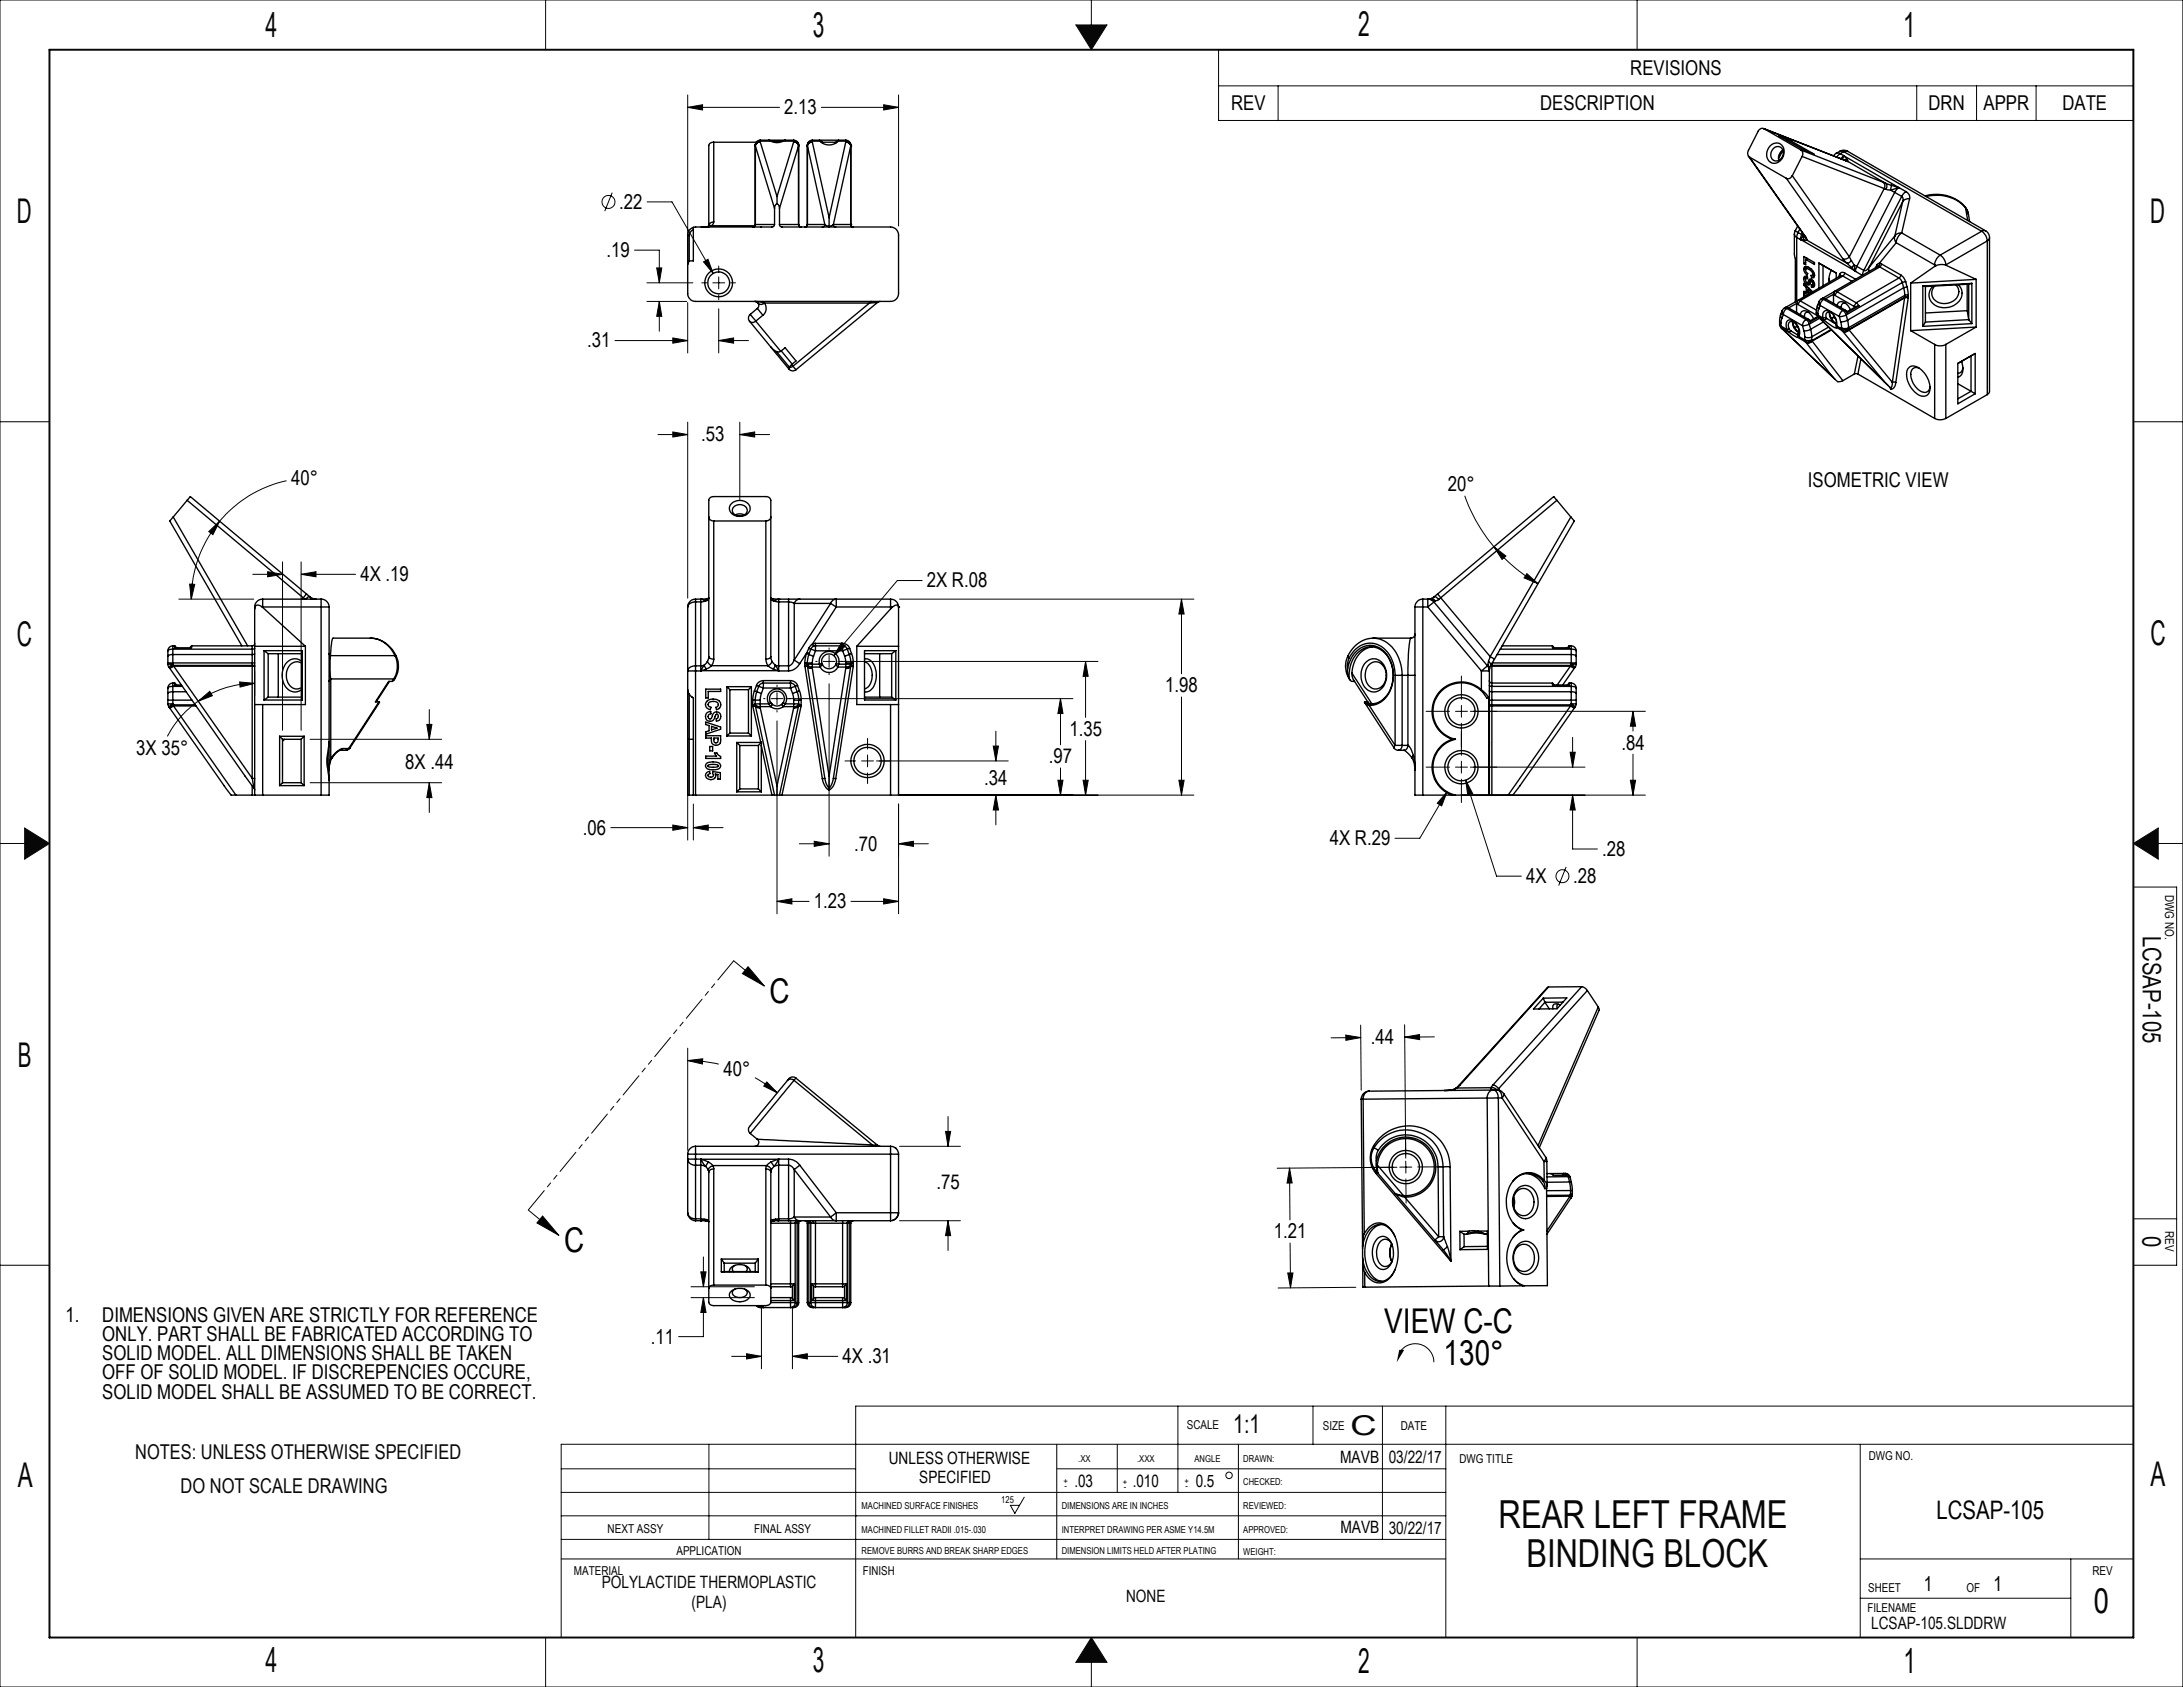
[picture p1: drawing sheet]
<svg xmlns="http://www.w3.org/2000/svg" width="559mm" height="432mm" viewBox="0 0 559 432" stroke-linecap="round" stroke-linejoin="round" font-family="sans-serif">
<defs><g id="words">
<g font-size="9.9" fill="#0a0605">
<text x="383.6" y="391.2">REAR LEFT FRAME</text>
<text x="390.8" y="401.1">BINDING BLOCK</text>
</g>
<g font-size="8.7" fill="#0a0605">
<text x="68" y="9.4">4</text>
<text x="208.1" y="9.3">3</text>
<text x="347.7" y="9.3">2</text>
<text x="487.1" y="9.4">1</text>
<text x="4.3" y="57">D</text>
<text x="550.4" y="57.2">D</text>
<text x="4.3" y="165.3">C</text>
<text x="550.5" y="165.1">C</text>
<text x="4.6" y="273.1">B</text>
<text x="4.6" y="380.6">A</text>
<text x="550.5" y="380.4">A</text>
<text x="536" y="412.8">0</text>
<text x="67.9" y="428">4</text>
<text x="208.1" y="428">3</text>
<text x="487.3" y="428.1">1</text>
</g>
<g font-size="8.7">
<text x="197" y="256.7">C</text>
<text x="144.4" y="320.5">C</text>
<text x="354.3" y="341.1">VIEW C-C</text>
<text x="369.5" y="349.3">130°</text>
<text x="347.7" y="428.1">2</text>
</g>
<text font-size="7" fill="#0a0605" x="345.7" y="367.2">C</text>
<g font-size="6.5" fill="#0a0605">
<text x="548.5" y="239.5" transform="rotate(90 548.5 239.5)">LCSAP-105</text>
<text x="548.4" y="316.4" transform="rotate(90 548.4 316.4)">0</text>
<text x="315.7" y="366.7">1:1</text>
</g>
<text font-size="6.5" x="495.7" y="388.9">LCSAP-105</text>
<g font-size="5.2">
<text x="417.3" y="19.1">REVISIONS</text>
<text x="200.7" y="29.3">2.13</text>
<text x="315.1" y="28.1">REV</text>
<text x="394.3" y="28.1">DESCRIPTION</text>
<text x="493.7" y="28.1">DRN</text>
<text x="507.7" y="28.1">APPR</text>
<text x="527.9" y="28.1">DATE</text>
<text x="158.5" y="53.5">.22</text>
<text x="155.3" y="65.8">.19</text>
<text x="150.3" y="88.9">.31</text>
<text x="179.5" y="113">.53</text>
<text x="74.6" y="124.1">40°</text>
<text x="370.6" y="125.7">20°</text>
<text x="462.8" y="124.6">ISOMETRIC VIEW</text>
<text x="92.2" y="148.8">4X .19</text>
<text x="237.2" y="150.4">2X R.08</text>
<text x="298.3" y="177.2">1.98</text>
<text x="273.7" y="188.4">1.35</text>
<text x="415" y="191.9">.84</text>
<text x="34.9" y="193.2">3X 35°</text>
<text x="103.7" y="196.7">8X .44</text>
<text x="268.5" y="195.4">.97</text>
<text x="252" y="201">.34</text>
<text x="149.2" y="213.6">.06</text>
<text x="218.6" y="217.8">.70</text>
<text x="340.4" y="216.3">4X R.29</text>
<text x="410.1" y="219.1">.28</text>
<text x="390.6" y="226">4X</text>
<text x="402.7" y="226">.28</text>
<text x="208.3" y="232.5">1.23</text>
<text x="350.9" y="267.3">.44</text>
<text x="185.2" y="275.5">40°</text>
<text x="239.7" y="304.4">.75</text>
<text x="326.1" y="317">1.21</text>
<text x="16.8" y="338.3">1.</text>
<text x="26.2" y="338.4">DIMENSIONS GIVEN ARE STRICTLY FOR REFERENCE</text>
<text x="26.2" y="343.3">ONLY. PART SHALL BE FABRICATED ACCORDING TO</text>
<text x="166.6" y="343.9">.11</text>
<text x="26.2" y="348.2">SOLID MODEL. ALL DIMENSIONS SHALL BE TAKEN</text>
<text x="26.2" y="353.1">OFF OF SOLID MODEL. IF DISCREPENCIES OCCURE,</text>
<text x="215.7" y="348.9">4X .31</text>
<text x="26.2" y="358">SOLID MODEL SHALL BE ASSUMED TO BE CORRECT.</text>
<text x="492.5" y="407.3">1</text>
<text x="510.3" y="407.3">1</text>
</g>
<g font-size="5.2" fill="#0a0605">
<text x="34.6" y="373.4">NOTES: UNLESS OTHERWISE SPECIFIED</text>
<text x="46.2" y="382.3">DO NOT SCALE DRAWING</text>
</g>
<g font-size="4.4">
<text x="227.5" y="374.8">UNLESS OTHERWISE</text>
<text x="343" y="374.6">MAVB</text>
<text x="235.3" y="379.6">SPECIFIED</text>
<text x="275" y="380.5">.03</text>
<text x="290" y="380.5">.010</text>
<text x="306.1" y="380.6">0.5</text>
<text x="343.1" y="392.5">MAVB</text>
</g>
<g font-size="4.4" fill="#0a0605">
<text x="355.5" y="374.5">03/22/17</text>
<text x="355.5" y="392.6">30/22/17</text>
<text x="154" y="406.6">POLYLACTIDE THERMOPLASTIC</text>
<text x="177" y="411.7">(PLA)</text>
<text x="288.3" y="409.9">NONE</text>
<text x="479" y="417">LCSAP-105.SLDDRW</text>
</g>
<g font-size="3.1">
<text x="554.2" y="229.1" transform="rotate(90 554.2 229.1)">DWG NO.</text>
<text x="554.2" y="315.1" transform="rotate(90 554.2 315.1)">REV</text>
<text x="358.5" y="366">DATE</text>
<text x="373.6" y="374.5">DWG TITLE</text>
<text x="478.4" y="373.7">DWG NO.</text>
<text x="155.5" y="392.4">NEXT ASSY</text>
<text x="193" y="392.4">FINAL ASSY</text>
<text x="173.2" y="398">APPLICATION</text>
<text x="146.9" y="403.1">MATERIAL</text>
<text x="220.9" y="403.2">FINISH</text>
<text x="478.2" y="407.4">SHEET</text>
<text x="503.4" y="407.4">OF</text>
<text x="535.6" y="403.2">REV</text>
<text x="478" y="412.6">FILENAME</text>
</g>
<g font-size="3.1" fill="#0a0605">
<text x="303.8" y="365.9">SCALE</text>
<text x="338.7" y="365.9">SIZE</text>
</g>
<g font-size="2.4">
<text x="276" y="374.1">.XX</text>
<text x="291.1" y="374.1">.XXX</text>
<text x="305.8" y="374.1">ANGLE</text>
<text x="318.3" y="374.1">DRAWN:</text>
<text x="272.2" y="379.8">+</text>
<text x="272.5" y="381.2">-</text>
<text x="287.4" y="380">+</text>
<text x="287.7" y="381.4">-</text>
<text x="303.2" y="379.8">+</text>
<text x="303.5" y="381.2">-</text>
<text x="318.3" y="380.2">CHECKED:</text>
<text x="220.5" y="386.2">MACHINED SURFACE FINISHES</text>
<text x="256.3" y="384.7">125</text>
<text x="271.8" y="386.2">DIMENSIONS ARE IN INCHES</text>
<text x="318.3" y="386.2">REVIEWED:</text>
<text x="220.5" y="392.3">MACHINED FILLET RADII .015-.030</text>
<text x="271.8" y="392.3">INTERPRET DRAWING PER ASME Y14.5M</text>
<text x="318.3" y="392.3">APPROVED:</text>
<text x="220.5" y="397.8">REMOVE BURRS AND BREAK SHARP EDGES</text>
<text x="271.8" y="397.8">DIMENSION LIMITS HELD AFTER PLATING</text>
<text x="318.3" y="398">WEIGHT:</text>
</g>
</g></defs>
<g fill="none" stroke="#000" stroke-width=".26">
<path d="M270.5 369.7v29.3M286 369.7v12.3M317 369.7v29.3M143.7 399h226.4M262.2 383.2l-2.4 4.1-1.2-2h2.4"/>
<circle cx="314.6" cy="377.6" r=".82"/>
</g>
<g fill="none" stroke="#0a0605" stroke-width=".26">
<path d="M0 0h558.8v431.8h-558.8zM139.7 0v12.7M275.4 6.4h8l-4 6.3zM279.4 0v6.4M419.1 0v12.7M0 107.9h12.7M546.1 107.9h12.7M0 215.9h6.3M6.3 211.9l6.4 4-6.4 4zM546.1 215.9l6.4-4v8zM552.5 215.9h6.3M546.1 227h11.1v96.9h-11.1"/>
<path d="M546.1 312h11.1M0 323.9h12.7M301.5 359.9v22.1M336.1 359.9v9.8M353.9 359.9v34.1M370.1 359.9v59.2M546.1 359.9h-327.1v59.2M143.7 376h75.3M181.5 369.7v24.3M270.5 376h99.6M476.2 369.7v49.4M546.1 369.7h-402.4v49.4"/>
<path d="M143.7 382h226.4M143.7 394h226.4M143.7 388h226.4M476.2 399h69.9M530.1 399v20.1M139.7 419.1v12.7M279.4 419.1l4 6.4h-8zM419.1 419.1v12.7M476.2 409.1h53.9M279.4 425.5v6.3"/>
</g>
<path d="M12.7 12.7h533.4v406.4h-533.4z" fill="none" stroke="#0a0605" stroke-width=".5"/>
<path d="M275.4 6.4h8l-4 6.3zM546.1 215.9l6.4-4v8zM279.4 419.1l-4 6.4h8zM6.3 211.9v8l6.4-4z" fill-rule="evenodd" fill="#0a0605"/>
<g fill="none" stroke="#000" stroke-width=".26">
<path d="M311.9 12.7h234.2v18.1h-234.2zM176 24.3v41M176 27.5h23.5M176 27.5l3.8-.7v1.4zM210.3 27.5h19.7M226.2 26.8l3.8 .7-3.8 .7zM230 24.3v33.6M311.9 22h234.2M327.2 22v8.8M490.6 22v8.8M506 22v8.8M521.2 22v8.8"/>
<path d="M156.7 49.3l-1.9 4.7M165.7 51.7h6.3l10.6 18.3M162.4 64h6.4v8.4M165.6 72.4h11.8M165.6 77.2h10.2M168.1 68.6h1.3l-.6 3.8zM168.8 77.2v7.6M168.8 77.2l.6 3.8h-1.3zM176 77.4v12.9M179.6 72.4h1.3M180.1 67l1.1-.6 1.4 3.6zM182.5 72.4h3"/>
<path d="M184 79v11.3M184 68.1v1.3M184 70.9v3M184 75.5v1.2M187 72.4h1.3M157.4 87.2h18.6M172.2 86.5l3.8 .7-3.8 .6zM184 87.2h7.6M184 87.2l3.8-.7v1.3zM168.4 111.2h7.6M172.2 110.6l3.8 .6-3.8 .7zM176 108.1v45"/>
<path d="M189.4 108.1v19.7M189.4 111.2h7.6M189.4 111.2l3.8-.6v1.3zM53.4 136.1l2.8-2.7-1.7 3.4zM56.2 133.4a31 31 0 0 0-7.2 20M73.3 123a30.7 30.7 0 0 0-17.1 10.4M374.9 126.9a42 42 0 0 0 7.5 13M382.4 139.9l3.1 2.4-1 .9zM382.4 139.9a42 42 0 0 0 11.3 9.5M45.8 153.4h19.1M48.5 149.5l1.3 .1-.8 3.8zM64.7 147h7.6"/>
<path d="M68.5 146.3l3.8 .7-3.8 .6zM72.3 143.8v43.1M77.1 143.8v43.1M77.1 147h13.9M77.1 147l3.8-.7v1.3zM230.3 153.4h75.3M236 148.6h-6.3l-16.2 19.2M302.4 153.4v19.1M302.4 153.4l.7 3.8h-1.3zM390.8 146.8l2.9 2.6-3.6-1.5zM50.7 179.5l3-2.5 .7 1.1zM50.7 179.5a24.5 24.5 0 0 0-7.9 9"/>
<path d="M61.3 174.6l3.9 .3-3.7 1zM65.2 174.9a25 25 0 0 0-14.5 4.6M65.2 171.7v6.3M176 178.9v36.1M195.5 178.8h.3M197.4 178.8h3M198.9 175.4v.4M198.9 177.3v3M201.2 178.8h73.4M208.8 169.3h.4M210.7 169.3h3M212.2 175v44.1"/>
<path d="M212.2 165.8v.4M212.2 167.7v3.1M212.2 172.3v.4M214.5 169.3h66.6M215.4 164.5l1 .8-2.9 2.5zM271.5 178.8v11.8M271.5 178.8l.6 3.8h-1.3zM277.9 169.3v14.3M277.9 169.3l.7 3.8h-1.4zM302.4 178.4v25.1M374.1 173v6M79.4 189.2h33.7"/>
<path d="M109.3 185.4h1.3l-.7 3.8zM109.9 181.6v7.6M198.9 184.5v49.4M198.9 181.9v.3M216.3 194.8h2.7M220.6 194.8h3M222.1 189v2.7M222.1 193.3v3M222.1 197.8v2.8M224.4 194.8h33.7M254.2 191h1.4l-.7 3.8zM254.9 187.1v7.7"/>
<path d="M270.8 199.7h1.3l-.6 3.8zM271.5 196.6v6.9M277.2 199.7h1.4l-.7 3.8zM277.9 189.5v14M301.8 199.7h1.3l-.7 3.8zM365.1 182.1h6M365.1 196.4h6M372.6 182.1h3M372.6 196.4h3M374.1 180.6v3M374.1 185.1v8.2M374.1 194.8v3.1"/>
<path d="M374.1 199.4v6M375.2 199.7l7.9 24.6h6.3M375.2 199.7l1.8 3.4-1.3 .4zM376.4 182.1h44.8M376.4 196.4h29.3M401.9 192.5h1.3l-.6 3.9zM402.6 188.7v7.7M417.3 199.7h1.4l-.7 3.8zM418 182.1v5M418 193v10.5M418 182.1l.7 3.8h-1.4zM79.4 200.3h33.7"/>
<path d="M109.9 200.3v7.7M109.9 200.3l.7 3.9h-1.3zM156.4 211.8h19.6M172.2 211.2l3.8 .6-3.8 .7zM177.5 205.8v9.2M177.5 211.8h7.6M177.5 211.8l3.8-.6v1.3zM204.6 216h7.6M208.4 215.3l3.8 .7-3.8 .6zM230 205.8v28.1M230 216h7.6M230 216l3.8-.7v1.3z"/>
<path d="M230.3 203.5h75.3M254.9 203.5v7.6M254.9 203.5l.7 3.8h-1.4zM370.4 202.7l-7 11.9h-6.3M370.4 202.7l-1.4 3.6-1.1-.7zM374 203.5h47.2M402.6 203.5v13.8h6.3M402.6 203.5l.6 3.8h-1.3zM198.9 230.7h8.2M198.9 230.7l3.8-.7v1.4zM217.8 230.7h12.2M226.2 230l3.8 .7-3.8 .7z"/>
<path d="M400.9 221.9l-1.9 4.8M187.8 245.9l7.9 6.5M191.5 247.4l4.2 5-5.7-3.2zM176 268.3v26.1M176 271.5l3.9-.5-.1 1.3zM176 271.5h.9a32.2 32.2 0 0 1 7.1 .9M193.3 275.8l2.9 1.8 2.8 2.1M196.3 276.9l2.7 2.8-3.5-1.7zM344.5 264.9l3.8 .7-3.8 .7zM348.3 262.4l.1 16.6M348.3 265.6h-7.6M359.6 262.3l.2 34.1"/>
<path d="M359.6 265.5l3.8-.7v1.3zM367.2 265.4l-7.6 .1M230.3 293.4h15.6M242 289.6h1.3l-.6 3.8zM242.7 285.8v7.6M330.1 299l.1 13.2M330.1 299l.7 3.8h-1.3zM356.8 298.8h-6.1M357.6 298.8l-30.7 .2M358.3 298.7h3.1M359.8 289.5v6.2M359.8 297.2l.1 3"/>
<path d="M369.1 298.7h-6.2M135.2 309.7l7.9 6.5M138.9 311.3l4.2 4.9-5.7-3.2zM230.3 312.5h15.6M242.7 312.5v7.6M242.7 312.5l.6 3.8h-1.3zM330.2 318.2l.1 11.4M359.9 301.8v6.1M176.9 329.4h16.2M176.9 332.1h16.2M179.4 325.5h1.3l-.6 3.9zM180.1 332.1v10h-6.4"/>
<path d="M180.1 321.7v7.7M180.1 332.1l.6 3.9h-1.3zM194.9 334.7v15.6M202.8 334.7v15.6M329.6 325.8h1.4l-.7 3.8zM347.1 329.5l-19.9 .2M187.3 347.2h7.6M191.1 346.5l3.8 .7-3.8 .6zM202.8 347.2h11.7M202.8 347.2l3.9-.7v1.3zM358.2 346.3a4.8 4.8 0 0 1 5.3-2.2 4.8 4.8 0 0 1 3.5 4.6"/>
<circle cx="155.8" cy="51.7" r="1.66"/>
<circle cx="400" cy="224.3" r="1.65"/>
</g>
<g fill="#000">
<path d="M358.2 345.5h1.2l-1.9 3.2z"/>
<path d="M277.9 169.3l.7 3.8h-1.4zM277.2 199.7h1.4l-.7 3.8zM271.5 178.8l.6 3.8h-1.3zM270.8 199.7h1.3l-.6 3.8zM254.2 191h1.4l-.7 3.8zM254.9 203.5l.7 3.8h-1.4zM215.4 164.5l-1.9 3.3 2.9-2.5zM177.5 211.8l3.8-.6v1.3zM172.2 211.2l3.8 .6-3.8 .7zM302.4 153.4l.7 3.8h-1.3zM301.8 199.7h1.3l-.7 3.8zM189.4 111.2l3.8-.6v1.3zM172.2 110.6l3.8 .6-3.8 .7zM198.9 230.7l3.8-.7v1.4zM226.2 230l3.8 .7-3.8 .7zM208.4 215.3l3.8 .7-3.8 .6zM230 216l3.8-.7v1.3zM53.4 136.1l2.8-2.7-1.7 3.4zM48.5 149.5l1.3 .1-.8 3.8zM68.5 146.3l3.8 .7-3.8 .6zM77.1 147l3.8-.7v1.3zM109.3 185.4h1.3l-.7 3.8zM109.9 200.3l.7 3.9h-1.3zM61.3 174.6l3.9 .3-3.7 1zM50.7 179.5l3-2.5 .7 1.1zM402.6 203.5l.6 3.8h-1.3zM401.9 192.5h1.3l-.6 3.9zM418 182.1l.7 3.8h-1.4zM417.3 199.7h1.4l-.7 3.8zM382.4 139.9l3.1 2.4-1 .9zM390.8 146.8l2.9 2.6-3.6-1.5zM375.2 199.7l.5 3.8 1.3-.4zM370.4 202.7l-2.5 2.9 1.1 .7zM176 27.5l3.8-.7v1.4zM226.2 26.8l3.8 .7-3.8 .7zM172.2 86.5l3.8 .7-3.8 .6zM184 87.2l3.8-.7v1.3zM168.8 77.2l.6 3.8h-1.3zM168.1 68.6h1.3l-.6 3.8zM180.1 67l2.5 3-1.4-3.6zM196.3 276.9l2.7 2.8-3.5-1.7zM176 271.5l3.9-.5-.1 1.3zM191.1 346.5l3.8 .7-3.8 .6zM202.8 347.2l3.9-.7v1.3zM179.4 325.5h1.3l-.6 3.9zM180.1 332.1l.6 3.9h-1.3zM242 289.6h1.3l-.6 3.8zM242.7 312.5l.6 3.8h-1.3zM330.1 299l.7 3.8h-1.3zM329.6 325.8h1.4l-.7 3.8zM359.6 265.5l3.8-.7v1.3zM344.5 264.9l3.8 .7-3.8 .7z"/>
<path d="M191.5 247.4l4.2 5-5.7-3.2zM138.9 311.3l4.2 4.9-5.7-3.2z"/>
</g>
<path d="M187.8 245.9l-52.6 63.8" fill="none" stroke="#000" stroke-width=".26" stroke-dasharray="6.3 1.3 1.3 1.3 1.3 1.3" stroke-dashoffset="-.1"/>
<g fill="none" stroke="#000" stroke-width=".35">
<path d="M182.7 36.4a1.09 1.09 0 0 0-1.3 .9v20.6M182.7 36.4v20.4M182.7 36.4h10.9M193.3 37.4h.1M193.3 37.1v20.4M193.4 37.4l4.9 15.9M194.6 36.3a1.4 1.4 0 0 0-1.2 1.1M194.6 36.3a1.22 1.22 0 0 0-1.3 1.1M194.6 36.1a1.16 1.16 0 0 0-1.3 1M194.6 35.9v.2M194.6 35.9h2.2l.5 .2M194.6 35.9a1.33 1.33 0 0 0-1.3 1.2"/>
<path d="M194.6 36.1v.2M194.6 36.3l4.3 14M194.6 36.1h2.7M196.8 35.9h4.1M197.2 36l.2 .2h3l.2-.2M197.3 36.1a3.3 3.3 0 0 0 3.1 0M200.4 36.1h2.8M203.2 36.3a1.3 1.3 0 0 1 1.2 1.1M203.2 36.3a1.16 1.16 0 0 1 1.2 1.1M203.2 36.1a1.11 1.11 0 0 1 1.2 1M203.2 35.9h-2.2l-.6 .2M203.2 35.9v.2"/>
<path d="M203.2 35.9a1.26 1.26 0 0 1 1.2 1.2M203.2 36.1v.2M203.2 36.3l-4.3 14M204.4 37.4v20.1l.3 .5 .3 .1-.5-.3-.1-.3M204.4 37.4l-4.9 15.9M204.4 37.1v20.4M206.7 37.1v20.4M206.7 37.4l4.4 20.1M206.7 37.4v20.1M207.9 36.3a1.23 1.23 0 0 0-1.2 1.1M207.9 36.3a1.16 1.16 0 0 0-1.2 1.1M207.9 36.1a1.16 1.16 0 0 0-1.2 1"/>
<path d="M207.9 35.9v.2M207.9 35.9a1.33 1.33 0 0 0-1.2 1.2M207.9 36.1v.2M207.9 36.3l4.3 19.4M207.9 36.1h2M207.9 35.9h1.9M209.8 35.9l.1 .2M209.8 35.9h4.9M209.8 35.9l.6 .5M209.9 36.1a3.1 3.1 0 0 0 4.6 0M209.9 36.1l.6 .4M210.4 36.4h3.6"/>
<path d="M210.4 36.4l.1 .1M210.5 36.5l.1 .2M213.9 36.5l-.1 .2M214.5 36.1l-.6 .4M214.5 36.1h2M214.6 35.9l-.7 .6M214.7 35.9l-.2 .2M214.7 35.9h1.8M216.5 36.3a1.31 1.31 0 0 1 1.3 1.1M216.5 36.3a1.11 1.11 0 0 1 1.3 1.1M216.5 36.1a1.11 1.11 0 0 1 1.3 1M216.5 35.9v.2"/>
<path d="M216.5 35.9a1.26 1.26 0 0 1 1.3 1.2M216.5 36.1v.2M216.5 36.3l-4.3 19.4M217.8 37.4h.1M217.8 37.1v20.4M217.8 37.4l-4.5 20.1M447.6 40l14.4 20.5M451.4 32.9l21.2 8.3M453.2 37.3a2.1 2.1 0 0 1 2.8-.3 2.1 2.1 0 0 1 .6 2.7 2.21 2.21 0 0 1-1.7 2 2.21 2.21 0 0 1-2.4-1 3 3 0 0 1 .7-3.4zM453.9 38.1a1.48 1.48 0 0 1 1.9-.4 1.48 1.48 0 0 1 .6 1.9 1.59 1.59 0 0 1-1.4 1.6 1.59 1.59 0 0 1-1.7-1.3v-.7zM455.3 34.7l2.3 .9 6.7 3.8-2.3-.9zM457.6 35.6v.3"/>
<path d="M461 38.4l-9.4-5.5a1.11 1.11 0 0 0-1.5 .6l-2.5 5a1.31 1.31 0 0 0 .3 1.7M461 38.4a1.18 1.18 0 0 1 .3 1.6M461 38.4l21 8.2M470 39.2l-.7 .7M470 39.2l1.1 .1M471 38.7a1.93 1.93 0 0 1 2 0M471 38.7l.4-.1 .5 .2M471 38.7l-1 .5M471.1 39.3l-1 .9M471.1 39.3l.9 .6M471.9 38.8l-.8 .5M471.9 38.8l35.4 20.4"/>
<path d="M472 39.9l-.3 .9M472 39.9l.9 1M472 39.9h.1M472 39.9l-.8 .7M472 39.9l14.1 8.1M473 38.7l-.5-.1-.6 .2M473 38.7l35.3 20.4M177.5 58.8a1.6 1.6 0 0 0-1.1 1.5M177.5 58.2a2.01 2.01 0 0 0-1.5 1.9M177.5 58.2v8.6h-1.1M180.7 58.1h-1.2h1.3M180.7 58.1h.1"/>
<path d="M181.4 57.9l-.7 .2M182.1 57.8l-1.3 .3M182.1 57.8l-.7 .1M182.1 57.8h11.2M182.7 56.8l-.6 1M182.7 56.8a1.16 1.16 0 0 0-1.3 1.1M193.3 57.5h.1M193.3 57.5a.6 .6 0 0 1-.6 .6M193.4 57.5a.6 .6 0 0 1-.7 .6M193.4 57.5h4.9M194.7 58.1h.2M198.3 57.5l-.1 .3-.5 .3-20.2 .1"/>
<path d="M198.3 53.3v4.2M198.9 52.1l-.4 .4-.2 .8M198.9 52.1l.4 .4 .2 .8M198.9 50.3v1.8M199.5 57.5a.6 .6 0 0 0 .7 .6h27.8a2.05 2.05 0 0 1 2 2v15a2.05 2.05 0 0 1-2 2.1h-50a2.05 2.05 0 0 1-2-2.1v-7.5M199.5 53.3v4.2M199.5 57.5h4.9M206.7 57.5h.1M206.7 57.5a.6 .6 0 0 1-.7 .6M206.7 57.5a.6 .6 0 0 1-.6 .6M206.7 57.5h4.4M211.1 57.5a.6 .6 0 0 1-.6 .6"/>
<path d="M211.1 57.5l1.1 .5M212.2 58v.1M212.2 55.7v2.3M213.3 57.5l-1.1 .5M213.3 57.5l.2 .4 .4 .2M213.3 57.5h4.5M217.8 57.5a.6 .6 0 0 0 .6 .6M217.8 57.5h.1M447.9 40.2l9.4 5.4M447.9 40.2l14.4 20.5M455.3 40.6l1.1-2.1a2.23 2.23 0 0 0-1 2.5M457.3 45.6l14.4 20.6"/>
<path d="M458.8 45a1.18 1.18 0 0 1-1.5 .6M458.8 45l14.6 20.7M459.3 59.9v5.1l.3 1.1v11.2M459.3 59.9l.6 .9M459.6 59l-.3 .9M459.6 59l.7 .5M460.2 57.9l-.6 1.1M460.3 59.5l-.4 1.3M460.3 59.5l.9 .5M460.7 58.6l-.4 .9M461.3 40l-2.5 5M461.3 40l21 8.3"/>
<path d="M461.4 59.7l-.2 .3M472.6 41.2l.4 .1M472.9 40.9l.1 .4M472.9 40.9l-.7 .1M473 41.3l9.7 5.7M482 46.6a1.22 1.22 0 0 1 .3 1.7M482 46.6l.7 .4M482.3 48.3l.5 .2M482.3 48.3l-8.9 17.4M482.7 47a1.31 1.31 0 0 1 .1 1.5M482.7 47l1.5 .4M482.8 48.5l1.1 .1"/>
<path d="M483.9 48.6l1.1 .6M484.2 47.4l1.9 .6M484.2 47.4l-.3 1.2M485 49.2l-9.7 19M485 49.2l1.8 1.1M486.1 48l-2.2 .6M486.1 48h.1M486.1 48l-1.1 1.2M486.1 48l1.8 1M486.8 59.6a3.4 3.4 0 0 0-1.4 2.5M486.8 59.6a1.97 1.97 0 0 0-1.8 .8M486.8 50.3l.3 .4-.1 .9"/>
<path d="M486.8 59.6l9.8 5.7M486.8 50.3l-9.7 18.9M487 51.6l-2 8.8M487 51.6l-8.6 16.8M487.9 49l.8 .8 .1 1.1M487.9 49l-1.1 1.3M488.8 50.9a1.85 1.85 0 0 0-1.8 .7M488.8 50.9l-2 8.7M492.8 50.1a9.9 9.9 0 0 1 10.3 2.9M493 50.3a10 10 0 0 1 10.1 2.9M503.1 53l.8 1.8M503.1 53v.2"/>
<path d="M503.1 53.2l.8 1.6M503.1 53.2l.6 3.2M503.9 54.8l.3 1.9M507.3 59.2a3.1 3.1 0 0 1 1.4 2.5M507.3 59.2l-10.7 6.1M508.3 59.1a1.94 1.94 0 0 1 1 1.8M508.3 59.1l-.5-.1-.5 .2M176 60.1v7.5M176 60.1l.4 .2M176.4 60.3v6.5M176.4 66.8l-.4 .8M193.9 79l1.4 1.7"/>
<path d="M193.9 79l-1.8 1.5M194 77.6a1.14 1.14 0 0 0 1.7 0M194 77.6l-.8-.4 2.5 .4M194 77.6a.96 .96 0 0 1-.1 1.4M195.7 77.6a2.28 2.28 0 0 1-.4 3.1M195.7 77.6h26.9M222.6 77.6l-19.6 16.1M223.1 77.2l-.5 .4M224.6 77.4l-2 .2M224.6 77.4l-20.9 17.3M225.3 77.2l-.7 .2M456.2 79.5v.7l.3 .3"/>
<path d="M456.2 79.5l-.4 1M456.7 78.9l-.5 .6M456.7 78.9l.7 .1M457.4 79a1.91 1.91 0 0 0-.9 1.5M457.4 79l4.9 2.8M457.7 78.7l-.5-.1-.5 .3M457.7 78.7l-.3 .3M457.7 78.7l5 2.9M459.9 78v2M459.9 60.8l1 .5M459.9 60.8v16.2M460.1 77h.7"/>
<path d="M460.1 77.5l-.2 .5M460.1 77l-2.9 1.6M460.1 77.5l-2.2 1.3M460.1 77v.5M460.2 77.9l-.3 .1M460.2 77.9l4.9 2.9M460.8 77l4.2 2.4M460.8 77l-.6 .9M460.9 61.3h.1M460.9 61.3l.9 .2M460.9 61.2v.1M460.9 61.3l14 8.1"/>
<path d="M461.2 60l.5 .4M461.2 60l-.3 1.3M461.7 71.3l.2 .8 .6 .7M461.7 71.3l.2-.5 .2-.1 .6 .1v.5h-.2a.53 .53 0 0 0-.3 .6 .53 .53 0 0 0 .6 .3l.2-.3M461.7 68.9a2 2 0 0 0 .9 1.5l.1-.4-.5-.6v-.5l.3-.1 .6 .2M461.7 68.9a.58 .58 0 0 1 .3-.6 .58 .58 0 0 1 .6 0 2.44 2.44 0 0 1 1.8 2.6l-.7 .2M461.7 60.4l.1 1.1M461.7 60.4l-.8 .8M461.8 75.9l.1 .1M461.8 73v-.5l2.2 2.2M461.8 73l.6 .6M461.8 75.1l1.2 .2"/>
<path d="M461.9 60.3l-.2 .1M462 60.5l.1 .2M462 60.5l.3 .2M462.1 60.6l.5 .9M462.1 72.8l-.3 .2M462.2 75.6l-.4 .3M462.2 66.4l2.3 1.3v-.5l-2.7-1.5v1.8M462.2 66.4v1.3l-.4-.2M462.2 67.2l-.4 .3M462.3 60.7l.3 .8M462.3 75.7l-.5-.3v.5M462.4 74.7l-.6-.1v.5"/>
<path d="M462.4 73.6v1.1M462.5 68.2v.5M462.5 70.7v.5M462.5 68.4l-.8 .5M462.5 70.9l-.8 .4M462.5 66.1v.2M462.5 74.6h.1M462.5 74.6l.3 .1M462.5 74.6l-.7 .5M462.6 61.5h-.8M462.6 61.5l10.2 5.9M462.6 66.1l-.4 .3"/>
<path d="M462.7 73.4l-.3 .2M462.7 71.1l-.4 .2M462.8 74l.9 .9M462.8 74v.8l.8 .1M462.8 74.4l-.4 .3M463 71.9l.3-.5a1.31 1.31 0 0 1 .9 2.1l-.5-.1M463 71.9l.7-.4-.3 .4-.7 .5M463 68.4l-.7 .4M463 80a.84 .84 0 0 0-.9 .2 .84 .84 0 0 0-.2 .9M463 72.2l.3 .2M463.1 73.8v.1M463.1 69l.7 .6 .2 .6"/>
<path d="M463.1 73.8l-.3 .2M463.3 72.4l.1 .1M463.3 72.4l-.8 .4M463.5 68.8l-.4 .2M463.8 72l-.3 .2a.61 .61 0 0 1-.3 .6 .61 .61 0 0 1-.7 0M463.8 72l.2 .6M464 72.6v.3h-.3v.5M464 70.2l-.1 .3h-.3l.1 .6M464 71.8l-.4 .2M464.1 71.8l-.3 .2M464.3 70.2l.1 .5-.7 .4M464.4 70l-.4 .2"/>
<path d="M464.4 72.7v.3l-.7 .4M464.4 72.4l-.4 .2M464.4 70.2l-.5 .3M464.5 72.6l-.6 .4M465 79.9l.3 .5M465 79.9v.2M465.3 78.1l-.3 1.8M465.3 78.1l-.1 .4 .4 .6M465.6 79.1l-.3 1.3M465.6 67.3l4.4 2.6v1.3M465.6 67.3v6.5M465.6 67.3l1.1 .6v5.3"/>
<path d="M465.6 77.2v.4l.3 .6M465.6 77.2l-.3 .9M465.9 78.2l4.9 2.8M465.9 78.2l-.3 .9M466.2 76.6l-.6 .6M466.2 76.6h.6M466.8 76.6a1.91 1.91 0 0 0-.9 1.6M466.8 76.6l4.9 2.8M467.2 76.4l-.6-.1-.4 .3M467.2 76.4l-.4 .2M467.2 76.4l4.9 2.8M468.2 71.3l.2 .8"/>
<path d="M468.3 79.9a2.65 2.65 0 0 0 1.7 2.9M468.8 69.2l-.6 1.5v1.5M469.3 75.7v1.9M469.5 74.6h.7M469.5 75.2l-.2 .5M469.5 74.6l-2.9 1.7M469.5 75.2l-2.2 1.3M469.5 74.6v.6M469.7 75.6l-.4 .1M469.7 75.6l4.9 2.8M470.2 74.6l-.5 1M470.2 74.6l4.9 2.9"/>
<path d="M470.3 78.2a1.24 1.24 0 0 1 .9-1 1.24 1.24 0 0 1 1.3 .6l1.2 1.5M470.9 70.2l.2 .4M470.9 70.2l-.2 .6M471.7 66.2l1.1 1.2M471.7 79.4a2.08 2.08 0 0 0-.9 1.6M471.7 79.4l.9 1.2M471.7 70.7l-.6-.1-11 6.3M471.7 70.7l-10.9 6.3M471.7 70.7l2.4 1.3M472.1 79.2l.7 .8M472.1 79.2l.7 .6M472.1 79.2l-.4 .2"/>
<path d="M472.2 69.9a.79 .79 0 0 0-1.3 .3M472.2 69.9l-.5 .8M472.2 69.9l2.8 1.6M472.4 77.6a.86 .86 0 0 0-.9 .3 .86 .86 0 0 0-.2 .9M472.8 67.4l1.2 1.1M473.4 65.7a1.32 1.32 0 0 1-1.7 .5M473.4 65.7l.5 1M473.9 66.7l.7 1.1M473.9 66.7l-.6 .5-.5 .2M474 68.5l.9 .9M474.6 78.4l.2 .2M474.6 67.8l.7 .4"/>
<path d="M474.6 67.8l-.6 .7M474.6 67.8l.3 1.5M474.9 69.4l.1 .1M474.9 69.3v.1M474.9 69.3l.1 .2M475 69.5l1.7 1M475.1 77.5l.7 .8M475.1 77.5l-.5 .9M475.3 68.2l-.3 1.3M475.3 68.2l1.8 1M475.8 78.3l-3 1.7M475.8 78.3l-.7 .2-2.3 1.3v.2"/>
<path d="M477.1 69.2l-.4 1.2M478.4 68.4l-.7 .8h-.6M478.4 68.4v1.1M480.4 67.9l-.3 .6M480.4 67.9l.1 .4M480.6 68.3h.1M480.6 68.3l-11 6.3M480.8 68.2l.4 .1M480.8 68.2l-.2 .1M481.1 67.4l.5 .2M481.1 67.4l-.7 .5M481.1 67.4v.4l-.3 .4"/>
<path d="M481.2 68.3l4.9 2.9M481.2 68.3l-11 6.3M481.6 67.6l-.4 .7M481.6 67.6l5 2.8M485 60.4a1.74 1.74 0 0 0 .4 1.7M485 60.4l-6.6 8M485.4 62.1l9.8 5.7M485.4 62.1l-4.3 5.3M486.1 71.2l.5 .4 .3 .7M486.1 71.2l-11 6.3M486.6 70.4a3.1 3.1 0 0 1 1.2 1.7M486.6 70.4l-.5 .8"/>
<path d="M486.9 72.3l-14.3 8.3M486.9 72.3l.4 1.4M487.3 73.7l.3 1.9M487.3 73.7l-14.4 8.3M487.5 76.2l1 .1M487.5 76.2l-14.2 8.3M487.5 76.2l-3.1 21.7M487.6 76.1l-.1 .1M487.6 75.6h.9M487.6 76.1h.9M487.6 75.6l-14.4 8.3M487.6 75.6v.5"/>
<path d="M487.6 76.1l-14.2 8.2M487.8 72.1l-.9 .2M487.8 72.1l.4 1.4M488.2 73.5l.3 2.1M488.2 73.5l-.9 .2M488.5 76.1v.2M488.5 76.3l-3.2 21.6M488.5 75.6v.5M489.1 72.5v12.1M492.2 73.2v10.3M492.2 73.2l.7 .1M492.9 73.3v9.1"/>
<path d="M495.2 67.8l.4 .2M495.2 68.2l-6.1 4.3M495.2 67.8v.4M495.6 68l-.4 .2M496.6 65.3a3.4 3.4 0 0 0-1.4 2.5M496.6 65.3a3.3 3.3 0 0 1 1.5 2.5M498 67.8a3.5 3.5 0 0 0-2.4 .2M498 67.8l.1 .1M498.1 67.8h-.1M498.1 67.9l7.7 3.6M498.1 67.8v.1M500.7 72.9a2.73 2.73 0 0 1-1.6 4.6 3.2 3.2 0 0 1-4.6-2.7l.2-.8 .5-.8"/>
<path d="M501.3 72.9a3.3 3.3 0 0 1-1.4 5.4 4.1 4.1 0 0 1-6.1-2.5l.2-1.5 .8-1.1M503.6 79.5l-10.7 .6M503.6 72.8v6.7M503.6 79.5l.3 2.3M503.9 72.7l-11 .6M503.9 72.7v9.1M504.8 72.5v10.3M504.8 72.5l-12.6 .7M504.8 72.5l-.9 .2M505.8 71.5l-16.7 1M505.8 71.5v12.2M508.7 61.7l-10.6 6.1"/>
<path d="M508.7 61.7v39.3M509.3 60.9v39.3l-.2 .4-.4 .4M509.3 60.9l-.2 .4-.4 .4M191.9 82.2l5.4 6.7M192.1 80.5a1.24 1.24 0 0 0-.2 1.7M192.1 80.5l1.4 1.7M193.5 82.2a1.11 1.11 0 0 1-1.6 0M193.5 82.2l6.3 7.7M195.3 80.7l-1.8 1.5M197.3 88.9l1.5 1.1M197.3 88.9l4.6 5.5M198.8 90l3.3 4"/>
<path d="M199.8 89.9l-.4 .2-.6-.1M199.8 89.9l1.2-.9 2.8 3.4-1.2 .9M200 89.8l2.8 3.4M201.9 94.4a1.32 1.32 0 0 0 1.8 .3M202 94.1l-.1 .3M202.6 93.3l-.6 .8M202.6 93.3l.4 .4M203 93.7l-1 .4M203 93.7l.7 1M455.5 83l.4 .8M455.5 82.2l.4 .5M455.5 83l.4 .5"/>
<path d="M455.5 82.2v.8M455.8 80.5l-.3 1.7M455.8 80.5l.1 .6 .2 .3M455.9 83.5l.2 .5M455.9 83.8l.2 .2M455.9 83.8l.1 .2M455.9 82.7v.8M455.9 83.5l1.6 .9M456 84h.1M456 84l.2 .1M456.1 84l13.6 13.1M456.1 84l.1 .1"/>
<path d="M456.1 84l1.9 1.1M456.1 81.4l-.2 1.3M456.2 84.1l12.9 12.4M456.5 80.5l4.9 2.9M456.5 80.5l-.4 .9M457.5 84.4a1.6 1.6 0 0 1 .5-2.5 3.2 3.2 0 0 1 2.4 4.2M457.5 84.4l.5 .7M458 84.2a1.13 1.13 0 0 1-.2-1.2 1.13 1.13 0 0 1 1-.7 2.6 2.6 0 0 1 1.5 3.2M458 84.2l-.5 .2M458 84.2l.4 .5M458 85.1l2.2 1.3M458.4 84.7l1.7 1"/>
<path d="M458.4 84.7l-.4 .4M459.9 83.6l.3 .1M459.9 83.2v.4M459.9 83.6l-.5 .3M460.1 85.7l.1 .7M460.2 86.4l1.9 1.1M460.3 85.5l.1 .6M460.3 85.5l-.2 .1M460.4 86.1l-.2 .3M460.4 86.1l1.6 .9M460.4 85.1a4.1 4.1 0 0 1-1.5-2.7 2.86 2.86 0 0 0 1.5 2.7M460.8 80.5a1.24 1.24 0 0 1 1-1 1.24 1.24 0 0 1 1.3 .6l1.2 1.5"/>
<path d="M461.4 83.4l.4 1.3M461.8 84.7l.2 1.5M462 86.2a2.02 2.02 0 0 0 1.8 0M462 87a2.02 2.02 0 0 0 1.8 0M462 87l.1 .5M462 86.2v.8M462.1 87.5l.2 .1M462.3 81.8a1.91 1.91 0 0 0-.9 1.6M462.3 81.8l.5 .5 .3 .7M462.3 87.6l6.8 8.9M462.7 81.6l.7 .8M462.7 81.6l.7 .5"/>
<path d="M462.7 81.6l-.4 .2M463.1 83l-1.7 .4M463.1 83l.4 1.3M463.4 82.1v.3M463.5 84.3l-.9 .3-.8 .1M463.5 84.3l.3 1.9M463.8 87a1.3 1.3 0 0 1-1.7 .5M463.8 86.2v.8M463.8 87l.1 .1M463.9 87.3a1.25 1.25 0 0 1-1.6 .3M463.9 87.3l7.8 10.1M463.9 87.1a1.3 1.3 0 0 1-1.6 .5"/>
<path d="M463.9 87.1v.2M465 80.1l.3 .9M465 80.1l.3 .5M465.3 81l.2 .1M465.3 81l-1.9 1.1M465.3 80.6l.2 .5M465.3 80.4v.2M465.3 80.6l1.3 .8M465.5 81.1v.1M465.5 81.1l.2 .2M465.5 81.2l-2.1 1.2M465.5 81.2l.2 .1"/>
<path d="M465.5 81.2l17.7 17.4M465.5 81.1l1.4 .9M465.7 81.3l16.7 16.4M465.8 81.5l-2.7 1.5M466.6 81.4a1.25 1.25 0 0 1 .1-1.4 1.25 1.25 0 0 1 1.3-.4 3.8 3.8 0 0 1 2.1 3.8M466.6 81.4l.3 .6M466.8 82.4l-3.3 1.9M466.9 82l2.3 1.6 .8 .4 .1-.2M467.4 81.3l.2 .2M467.4 81.3l-.8 .1M467.6 81.5l2.4 1.5M467.6 81.5l-.7 .5"/>
<path d="M468.1 83.7l-4.3 2.5M468.3 80a4.2 4.2 0 0 0 1.6 2.7M468.7 84.3l-4.8 2.8M468.8 84.5l-4.9 2.8M469.1 80.3a.96 .96 0 0 0-1.4-.3 .96 .96 0 0 0-.3 1.3M469.1 96.5l.4 .4a1.46 1.46 0 0 0 2.2 .5M469.3 81.2l.6 .4M469.3 80.6v.6M469.3 81.2l-.5 .3M470 82v.8M470 82.8l.1 .8M470 82.8l.1 .6"/>
<path d="M470.1 83.4v.4M470.1 83.4l1.3 .7M470.1 83.8l1.5 .8M470.8 81l.4 1.3M471.2 82.3l.2 1.6M471.4 83.9a2.02 2.02 0 0 0 1.8 0M471.4 84.1a2.02 2.02 0 0 0 1.8 0M471.4 84.1l.2 .5M471.4 83.9v.2M471.6 84.6l.1 .2M471.7 84.8l10.7 12.9M472.6 80.6l-.9 .4h-.9"/>
<path d="M472.6 80.6l.3 1.4M472.9 82l-.8 .3h-.9M472.9 82l.3 1.9M473.2 84.1a1.3 1.3 0 0 1-1.6 .5M473.2 83.9v.2M473.2 84.1l.2 .2M473.3 84.5a1.36 1.36 0 0 1-1.6 .3M473.3 84.5l11.1 13.4M473.4 84.3a1.32 1.32 0 0 1-1.7 .5M473.4 84.3l-.1 .2M474.7 95.7h.9M474.7 95.7l-3 1.7"/>
<path d="M475.6 95.7l19.6 11.4M475.6 91.1l-.9 4.6M476.4 91.9l-.8 3.8M482.4 97.7l1.6 1.6M483.7 99l.4 .6M484 99.3l.1 .3M484.4 97.9l-.1 .9-.3 .5M484.4 97.9h.9M485.3 97.9l-.4 1.2-.4 .4-.4 .1M488.7 94a2.59 2.59 0 0 1 3.5 1 5.5 5.5 0 0 1 1.5 5.7 2.03 2.03 0 0 1-3.2 0 6 6 0 0 1-2.2-6.2zM489.1 84.6l6.1 3.6M491.3 94.3a1.57 1.57 0 0 0-1.8 .2 1.57 1.57 0 0 0-.4 1.8 4.9 4.9 0 0 0 3.5 4.1l.6-.1 .5-.4 .3-.9"/>
<path d="M492.9 82.4l-.7 1.1M495.2 88.2a3.1 3.1 0 0 0 2.9 0M495.2 88.2v18.9M498.1 88.2v18.9M501.2 93v10.4l4.4-2.6M501.2 98.2l3.3 2M502 92.6l.2 .1M502.1 92.5a3.1 3.1 0 0 1-.6 3.9l-.3 .2M502.5 94.1l-.6 1.2-.7 .3M503.9 81.8l.9 1M503.9 81.8l-11 .6M504.5 91.1l-3.3 1.9"/>
<path d="M504.5 91.1v9.1M504.8 82.8l-12.6 .7M505.6 90.5l-4.4 2.5M505.6 90.5v10.3M505.6 90.5l-1.1 .6M505.8 83.7l-7.7 4.5M505.8 83.7l-16.7 .9M495.2 107.1a3.1 3.1 0 0 0 2.9 0M504.5 100.2l1.1 .6M504.5 100.2l-3.3 1.9M508.7 101l-10.6 6.1M44.3 132.3l-.8 1 18.4 32"/>
<path d="M44.3 132.3l19.1 33M47.9 128.1l.8-1 29.8 24.9M47.9 128.1l29.7 24.9M47.9 128.1l-3.6 4.2M181.4 132.3a1.11 1.11 0 0 0 1.3 1M182.7 133.3v35.4M182.7 133.3h13.3M187.4 128.7a2.88 2.88 0 0 1 4.6 1.3 2.73 2.73 0 0 1-4.4 1.7 1.76 1.76 0 0 1-.2-3zM188 129.6a1.99 1.99 0 0 1 3.3 1.2 2.04 2.04 0 0 1-1.9 1.3 2.04 2.04 0 0 1-1.9-1.3v-.6zM188.2 131.8l1.2-.3 1.1 .3M196 133.3v35.4M197.3 132.3a1.17 1.17 0 0 1-1.3 1"/>
<path d="M398.5 128.1l-.8-1-29.7 24.9M398.5 128.1l-29.7 24.9M398.5 128.1l3.6 4.2M402.1 132.3l.9 1-20.4 35.4M402.1 132.3l-20.6 35.8M65.2 155.4h.1M65.2 155.4v48.1M65.3 155.4l-.1 .5M65.3 155.4a1.1 1.1 0 0 1 1.8 0M67.1 155.4l.1 .1M67.1 155.4h.1M67.2 153.4v2"/>
<path d="M67.2 153.4a2.05 2.05 0 0 0-2 2M67.2 155.4h15M67.2 153.4h15M67.2 155.5l11 9.9M67.2 155.4v.1M77.6 153l.4 .4M77.6 153l-.3 .4M78.5 152l.8 .8M78.5 152l-.9 1M79.3 152.8l.9 .4M79.3 152.8h-.5l-.6 .6M80.2 153.2l.7 .2"/>
<path d="M80.2 153.2l-.7 .2M82.2 155.4h2M82.2 153.4v2M82.2 153.4a2.05 2.05 0 0 1 2 2M82.2 155.4v48.1M84.2 155.4v34.5M176 155.4v21.2M178 154.1a1.81 1.81 0 0 0-2 1.3M178 153.4a2.05 2.05 0 0 0-2 2M178 153.4v.7M178 154.1v16.3M178 153.4h1.4"/>
<path d="M178 154.1h1.4M179.4 154.1v16.3M179.4 153.4l1.2 .4M179.4 153.4h.1M179.5 153.4l-.1 .7M180.6 153.8l-1.2 .3M181.1 153.2l.3-.1-.1 .4M181.1 153.2l-1.6 .2M181.1 153.2l-.5 .6M181.3 153.5l-.7 .3M181.4 153l-.1 .5M197.3 153l.1 .5"/>
<path d="M197.4 153.5l.7 .3M197.6 153.2l-.3-.1 .1 .4M197.6 153.2l1.7 .2M197.6 153.2l.5 .6M198.1 153.8l1.2 .3M199.3 153.4h.1M199.3 153.4h2.6M199.3 153.4l-1.2 .4M199.3 153.4v.7M199.3 154.1v16.3M199.3 154.1h2.6M201.9 154.1l1.4 .3"/>
<path d="M201.9 153.4v.7M201.9 153.4h2.8M201.9 154.1v16.3M203.3 154.4v14.5M203.3 154.4h9.3M204.7 153.4a1.58 1.58 0 0 0-1.4 1M204.7 153.4h23.3M212.6 154.4l1.5 1M212.6 154.4a1.48 1.48 0 0 1 1.5-1v2M212.6 154.4l-9.3 14.5M214.1 155.4l-6.1 9.5M214.1 155.4h13.9"/>
<path d="M228 155.4h.5M228 153.4v2M228 153.4a2.05 2.05 0 0 1 2 2M228 155.4v.5M228 155.9l-8.7 9.5M228.5 155.4l-.5 .5M228.5 155.4l1-.5 .4 .1 .1 .4M230 155.4v48.1h-2M230 155.4v.1M230 155.4h.1M362.2 155.4h2M362.2 155.4v48.1h2"/>
<path d="M364.2 153.4a2.05 2.05 0 0 0-2 2M364.2 153.4v2M364.2 155.4h1.3M364.2 153.4h1.3M364.2 155.4v48.1M365.5 153.4v2M365.5 153.4a1.88 1.88 0 0 1 1.5 .7M365.5 155.4l13.7 16.3M365.5 153.4h.1M365.7 153.4l1.6 .4M366.2 153.2l-.7 .2M366.2 153.2a1.01 1.01 0 0 1 1.1 .6"/>
<path d="M367 154.1l-1.5 1.3M367 154.1l13.8 16.3M367.1 152.8a1.18 1.18 0 0 1 1.2 .7M367.1 152.8l-.9 .4M367.3 153.8l-.3 .3M368 152l-.9 .8M368 152l.8 1M368.3 153.5l-1 .3M368.8 153l-.5 .5M368.8 153l12.7 15.1M43 170h1.2M43 169.7h1.2"/>
<path d="M43 168v1.7M43 170l.2 .7M43 179.2h1.2M43 177.5v1.7M43 166.6v1.4M43 169.7v.3M43 176.1v1.4M43 179.2v1M43.2 170.7l.2 .3M43.4 171l21.6 30.7M44.2 167.5v2.2M44.2 167.5l-1 .2-.2 .3"/>
<path d="M44.2 170l-1 .7M44.2 166.2a1.25 1.25 0 0 0-1.2 .4M44.2 165.3v.9M44.2 165.3a1.33 1.33 0 0 0-1.2 1.3M44.2 177.1v2.1M44.2 177.1l-1 .1-.2 .3M44.2 175.7a1.25 1.25 0 0 0-1.2 .4M44.2 174.8v.9M44.2 174.8a1.33 1.33 0 0 0-1.2 1.3M44.2 174.8h.5M44.2 165.3h.5M44.2 179.2h4.9"/>
<path d="M44.2 170l.2 .3M44.2 166.2v1.3M44.2 169.7v.3M44.2 175.7v1.4M44.2 179.2v1M44.2 169.7h20.4M44.2 167.5h20.4M44.2 166.2h20.4M44.2 177.1h3.4M44.2 175.7h2.5M44.4 170.3v.2M44.4 170.3l-1 .7"/>
<path d="M44.4 170.5l-1 .5M44.4 170.3h20.2M44.4 170.5h20.2M44.4 170.5l20.2 28.7M44.7 165.3v.5h4.3v-.5M44.7 174.8v.5h1.7M44.7 165.3l.5 .5M44.7 174.8l.5 .5M49 165.3h15.6M49 165.3l-.4 .5M64.6 170.3h.6M64.6 169.7h.6"/>
<path d="M64.6 170.5l.6 .1M64.6 170.3v.2M64.6 167.5v2.2M64.6 165.3v.9M64.6 166.2v1.3M64.6 169.7v.6M64.6 170.5v28.7M65.2 167.3l-.6 .2M65.2 165.9l-.6 .3M65.2 164.7a.6 .6 0 0 1-.6 .6M65.2 165.4h13M67.6 166.5h9.7"/>
<path d="M67.6 179.2h9.7M67.6 166.5v12.7M67.6 166.5l1.1 .8M68.7 178.4h8.6M68.7 167.3h8.6M68.7 178.4l-1.1 .8M68.7 167.3v11.1M71.2 167.3v11.1M77.3 169.3a3 3 0 0 0-4.9 2.1 4.4 4.4 0 0 0 2.7 5.7h1l1.2-.6M77.3 169.8a2.63 2.63 0 0 0-4 2.3 3.4 3.4 0 0 0 2.8 4.3l1.2-.4M77.3 167.3v11.1M77.3 178.4v.8"/>
<path d="M77.3 166.5v12.7M77.3 166.5v.8M78.2 165.4v14.9h-11M84.2 167.3l.4 .5M84.6 167.8l-.1 3.8 .2 2.2M84.6 167.8l.3-3.5 .4-1h9.6a7.1 7.1 0 0 1 6.2 4.5M84.6 167.8h16.5M84.7 173.8l-.5 .6M84.7 173.8h16.1M84.7 173.8v20.4M94.8 163.3a7.3 7.3 0 0 1 6.6 4.7M97 179.6l.1 .2-7.5 11.7"/>
<path d="M97 179.6l-7.7 12M99.7 174.4l-3.4 5.2M100.4 174.4h-.9l-3.4 5.2h.9M100.8 173.8l-.4 .6M101.1 167.8a6.3 6.3 0 0 1-.3 6M101.1 173.6l-.7 .8M101.1 167.8l.3 .2M101.1 173.6l-.3 .2M101.4 168a6 6 0 0 1-.3 5.6M176 176.6a2.91 2.91 0 0 0 1.5 2v24.9M176 176.6v12.6M176.4 177.6v25.9"/>
<path d="M177 178.4l.3 .1M178 170.4a1.81 1.81 0 0 0-2 1.3h2M178 170.4v1.3M178 170.4h1.4M178 171.7v31.8M178 171.7h1.4M179.4 170.4v1.3M179.5 171.6v.1M179.5 171.6l-.1 .1M179.5 171.7h19.7M179.5 171.7h-.1M180.2 170.3l.6 .9"/>
<path d="M180.2 170.3l-.7 1.3M180.2 170.3l-.8 .1M180.7 176.4h3.8v.6h-3.2v1.6h-.6zM180.8 171.2l-1.3 .5M181.1 169.3l.4 .6 .6 .5M181.1 169.3l-.9 1M181.1 179.4a2.08 2.08 0 0 1 3.4 1 1.22 1.22 0 0 1-1.1 1.2l-.2-.6a.75 .75 0 0 0 .7-.8 .75 .75 0 0 0-.9-.6h-.9l-.7 .3-.1 .8 .7 .3-.2 .6a1.29 1.29 0 0 1-1.1-.9 1.29 1.29 0 0 1 .4-1.3zM181.4 168.1a1.07 1.07 0 0 0 1.3 .6M181.4 168.1v-40a1.12 1.12 0 0 1 1.3-1h13.3a1.18 1.18 0 0 1 1.3 1v40M181.4 168.1l-.3 1.2M182.1 170.4l-1.3 .8M182.1 170.4h14.5"/>
<path d="M182.7 168.7l-.2 1.2-.4 .5M186.1 175.8h6.2M186.1 175.8v12.6M186.1 175.8l.7 .7M186.8 176.5h4.8M186.8 176.5v11.1M191.6 176.5v11.1M192.3 175.8v12.6M192.3 175.8l-.7 .7M192.7 179.2h.6M192.7 179.2v1.2M193.1 176.8l.6 .3"/>
<path d="M193.1 176.8l-.4 2.4M193.3 179.2h1.3M193.3 179.2v1.2M193.6 175.5l.6 .2M193.6 175.5l-.5 1.3M193.7 177.1l1.2 .4M193.7 177.1l-.4 2.1M194.2 175.7l1.2 .4M194.2 175.7l-.5 1.4M194.6 179.2v1M194.9 177.5l-.3 1.7M195.4 174.8v1.3"/>
<path d="M195.4 174.8a1.42 1.42 0 0 0-1.2 .9M195.4 174.2v.6M195.4 174.2a1.85 1.85 0 0 0-1.8 1.3M195.4 176.1l-.5 1.4M195.4 176.1h7M195.4 174.8h7M195.4 174.2h7M196 168.7l.6 1.7M196.6 170.4l1.3 .8M197.2 179.6l.4 .6M197.3 179.8a1.9 1.9 0 0 1 1.6-2.9 1.9 1.9 0 0 1 1.6 2.9M197.3 179.8l-.5 .4"/>
<path d="M197.3 179.8l.4 .5M197.3 168.1a1.14 1.14 0 0 1-1.3 .6M197.3 168.1l.3 1.2M197.6 169.3l-.3 .6-.7 .5M197.6 169.3l.9 1M197.9 171.2l1.3 .5M198.5 170.3l-.6 .9M198.5 170.3l.8 .1M198.5 170.3l.7 1.3M199.2 171.7h.1M199.2 171.6v.1M199.2 171.6l.1 .1"/>
<path d="M199.3 170.4v1.3M199.3 170.4h2.6M199.3 171.7h2.6M200.5 179.8l.5 .4M200.5 179.8l-.4 .5M201.9 170.4v1.3M202.4 174.8v1.3M202.4 174.8a1.31 1.31 0 0 1 1.2 .9M202.4 174.2v.6M202.4 174.2a1.94 1.94 0 0 1 1.8 1.3M202.4 176.1l.5 1.4M202.9 177.5l.3 1.7"/>
<path d="M203.2 179.2h1.2M203.2 179.2v1M203.3 168.9l1.4 1M203.3 168.9l-.7 1.1-.7 .4M203.6 175.7l-1.2 .4M203.6 175.7l.4 1.4M204 177.1l.4 2.1M204 177.1l-1.1 .4M204.2 175.5l-.6 .2M204.2 175.5l.4 1.3M204.4 179.2h.7M204.4 179.2v1.2"/>
<path d="M204.6 176.8l-.6 .3M204.6 176.8l.5 2.4M204.7 169.9a3.5 3.5 0 0 1-2.8 1.8M205.1 179.2v1.2M206 170.3l.1 .3M206 170.3h.7M206 169.7h.7M206 169.7v.6M206.1 170.6l4.4 28.7M206.4 167.3l.6 .2M206.4 167.3l-.4 2.4M206.6 167l.6 .3"/>
<path d="M206.6 167l-.2 .3M206.6 167l-1.9 2.9M206.7 169.7h1.2M206.7 170.3a1.17 1.17 0 0 0 1.2 .7M206.7 170.3v.2M206.7 169.7v.6M206.7 170.5a1.04 1.04 0 0 0 1.2 .5M206.7 170.5l-.6 .1M206.7 170.5l4.4 28.7M207 165.9l.5 .3M207 165.9l-.4 1.1M207 167.5l-.3 2.2"/>
<path d="M207 167.5l1.2 .5M207.5 166.2l1.2 .4M207.5 166.2l-.5 1.3M207.9 170v.7M207.9 170h-1.1a.56 .56 0 0 0 .7 .7h.4M207.9 170h1.9M207.9 170.7h2M207.9 169.7v.3M207.9 170.7v.3M207.9 171l4.3 27.7M208 164.9l-1 1M208 164.9l.2 .5"/>
<path d="M208.2 168l-.3 1.7M208.7 165.3v1.3M208.7 165.3a1.42 1.42 0 0 0-1.2 .9M208.7 164.7v.6M208.7 164.7l-.7 .2M208.7 166.6l-.5 1.4M208.7 166.6h7M208.7 165.3h7M208.7 164.7h7M209.8 170a2.56 2.56 0 0 1 2.4-3.3 2.56 2.56 0 0 1 2.5 3.3M209.8 170l.1 .7M209.9 170.7a2.57 2.57 0 0 0 4.6 0"/>
<path d="M210.4 169.8a1.91 1.91 0 0 1 1.8-2.4 1.91 1.91 0 0 1 1.9 2.4M210.4 169.8l.1 .3M210.4 169.8l-.6 .2M210.5 170.1l-.6 .6M210.5 170.1a1.88 1.88 0 0 0 1.7 1.1 1.88 1.88 0 0 0 1.7-1.1M213.9 170.1l.6 .6M214.1 169.8l-.2 .3M214.1 169.8l.6 .2M214.5 170.7h2M214.7 170l-.2 .7M214.7 170h1.8M215.7 165.3v1.3"/>
<path d="M215.7 165.3a1.31 1.31 0 0 1 1.2 .9M215.7 164.7v.6M215.7 164.7a1.94 1.94 0 0 1 1.8 1.2M215.7 166.6l.5 1.4M216.2 168l.3 1.7M216.5 170v.7M216.5 170h1.3a1.07 1.07 0 0 1-1.3 .7M216.5 169.7h1.3M216.5 169.7v.3M216.5 170.7v.3M216.5 171l-4.3 27.7M216.9 166.2l-1.2 .4"/>
<path d="M216.9 166.2l.5 1.3M217.4 167.5l-1.2 .5M217.4 167.5l.4 2.2M217.5 165.9l-.6 .3M217.5 165.9l.5 1.4M217.8 170.3a1.1 1.1 0 0 1-1.3 .7M217.8 170.5a1.12 1.12 0 0 1-1.3 .5M217.8 170.3v.2M217.8 170.5l.6 .1M217.8 170.3h.6M217.8 169.7h.6M217.8 169.7v.6"/>
<path d="M217.8 170.5l-4.5 28.7M218 167.3l.4 2.4M218 167.3l-.6 .2M218.4 170.3v.3M218.4 170.6l-4.5 28.7M218.4 169.7v.6M219.3 165.4v14.9h8.7M219.3 165.4h10.7M221.3 168.7a2.67 2.67 0 0 1 2.8 2.4 5.3 5.3 0 0 1-1.6 5.8l-1.2 .2M221.3 169.4a3.8 3.8 0 0 1 1.7 5l-.6 1.2-1.1 .8M221.3 178.4h6.9M221.3 167.3h6.9"/>
<path d="M225.2 167.3v11.1M228.2 178.4l1.1 .8M228.2 167.3v11.1M229.3 166.5h-8v12.7h8M229.3 166.5v12.7M229.3 166.5l-1.1 .8M344.9 171.2a6.6 6.6 0 0 1 5.8-6 6.8 6.8 0 0 1 5.9 6.6 7.9 7.9 0 0 1-4.3 8.5l-1.8 .3M344.9 171.2v1.1l.4 1.2M345 168a5.8 5.8 0 0 0 .3 5.6M345 168l.3 .5M345.3 173.5v.1M345.3 173.5l.1 .2"/>
<path d="M345.3 168.5a5.7 5.7 0 0 1 8.4-3 8.7 8.7 0 0 1 3.4 7.4M345.3 168.5a5 5 0 0 0-.4 2.7M345.3 173.6l.2 .4M345.4 173.7a7.3 7.3 0 0 1 4.5-8 5.6 5.6 0 0 1 6.3 4.5 8.2 8.2 0 0 1-3.3 9.5l-1.7 .5-1.8-.3M345.4 173.7l.5 .7h.8M346 172.3l5.2 7.8-1-.3-3.8-5.9zM349.3 179.8l7.6 11.7M349.4 179.9l1.1 .7M349.6 169.5a2.93 2.93 0 0 1 3-.7 2.93 2.93 0 0 1 2 2.3 4.6 4.6 0 0 1-2.4 6 3.6 3.6 0 0 1-3.8-3.9v-1.2l.4-1.1zM350.1 179.6h-.8l.1 .3M350.3 170.3a2.43 2.43 0 0 1 2.5-.8 2.43 2.43 0 0 1 1.8 1.8 3.5 3.5 0 0 1-2.8 5.1 3.8 3.8 0 0 1-1.5-6.1zM351.3 165.6a6.2 6.2 0 0 0-5.2 5.9l-.1 .8"/>
<path d="M351.5 163.3a7.9 7.9 0 0 1 7.1 6.9l.3 2.7M357.1 172.9h1.8M357.1 172.9v17.9M358.9 172.9v17.9M358.9 172.9h1.5M360.4 172.9h1.8M360.4 172.9v17.9M361.2 163.3h-9.7a7.5 7.5 0 0 0-6.5 4.7M361.2 163.3a13.5 13.5 0 0 0-.7 5.6l-.1 4M362.2 162.3a1.02 1.02 0 0 1-1 1M379.1 176.7a7.3 7.3 0 0 0-11.5 2 7.3 7.3 0 0 0 5 10.5M379.1 176.7l1.5 2 .5-.1"/>
<path d="M379.2 176.6a7.5 7.5 0 0 0-11.6 1.7 7.5 7.5 0 0 0 4.2 10.9M379.2 176.6l1.2 1 .7 1M379.2 171.7h2M379.2 171.7v4.9M379.2 176.6l-.1 .1M380.8 170.4l-1.6 1.3M380.8 170.4l.4 1.3M380.9 170.3l-.1 .1M380.9 170.3l.3 1.4 .1-.5M380.9 170.3l.3 .3 .1 .6M381 169.3l-.1 1M381 169.3l.5 .4 .1 .7"/>
<path d="M381.1 178.6v24.9M381.2 179.2h.7M381.2 176.8l.7 .3M381.2 175.5l.7 .2M381.2 174.2a.6 .6 0 0 0 .7 .6M381.2 171.7v31.8M381.5 168.1l-.5 1.2M381.5 168.1l1.1 .6M381.6 170.4l-.3 .8M381.6 170.3h.3M381.9 177.1v2.1M381.9 174.8v.9"/>
<path d="M381.9 170.3v.2M381.9 170.5h-.4M381.9 174.8h15.5M381.9 179.2h20.3M381.9 170.3h20.1M381.9 170.5h20.1M381.9 177.1h20.3M381.9 175.7h20.3M381.9 169.9v.4M381.9 170.5v4.3M381.9 175.7v1.4M381.9 179.2v1.2"/>
<path d="M382 169.7h20.2M382.6 168.7l-1 1.7M383.2 167.5h19M384 166.2h18.2M384.5 165.3h12.9M397.4 174.8v.5h4.3v-.5M397.4 165.3v.5h4.3v-.5M397.4 174.8l.5 .5M397.4 165.3l.5 .5M401.7 174.8h.5M401.7 165.3h.5M401.7 174.8l-.5 .5"/>
<path d="M401.7 165.3l-.5 .5M402 170.3v.2M402 170.3l1 .7M402 170.5l1 .5M402 170.5l-3.4 4.8M402.2 177.1v2.1M402.2 179.2h1.3M402.2 177.1l1.1 .1 .2 .3M402.2 175.7a1.25 1.25 0 0 1 1.3 .4M402.2 174.8v.9M402.2 174.8a1.33 1.33 0 0 1 1.3 1.3M402.2 167.5v2.2"/>
<path d="M402.2 170l1 .7M402.2 169.7h1.3M402.2 167.5l1.1 .2 .2 .3M402.2 170h1.3M402.2 166.2a1.25 1.25 0 0 1 1.3 .4M402.2 165.3v.9M402.2 165.3a1.33 1.33 0 0 1 1.3 1.3M402.2 166.2v1.3M402.2 169.7v.3M402.2 175.7v1.4M402.2 179.2v1M402.2 170l-.2 .3"/>
<path d="M403 171l-3 4.3M403.2 170.7l-.2 .3M403.5 177.5v1.7M403.5 168v1.7M403.5 170l-.3 .7M403.5 166.6v1.4M403.5 169.7v.3M403.5 176.1v1.4M403.5 179.2v1M43 180.2l.2 .7M43 180.2h1.2M43.2 180.9l.2 .3"/>
<path d="M43.4 181.2l14.6 20.8 1.2 1.5h1.2M44.2 180.2l-1 .7M44.2 180.2l.2 .2M44.4 180.4v.3M44.4 180.4l-1 .8M44.4 180.7l-1 .5M44.4 180.7l16 22.8M44.4 180.4h5.6M44.4 180.7h5.8M64.6 199.2l.6 .1M64.6 199.2l.4 2.5M65.2 180.3h2"/>
<path d="M67.2 180.3v23.2M71.6 188.5h6.3M71.6 188.5v12.6M71.6 188.5l.7 .7M72.3 189.2h4.8M72.3 189.2v11.1M72.8 189.2l-.5 .5M77.1 189.2v11.1M77.9 188.5v12.6M77.9 188.5l-.8 .7M83.9 196.5l.3 3.2M83.9 193l-.2 1.9 .2 1.6"/>
<path d="M83.9 193v3.5M84.2 199.7v3.8h-2M84.2 189.9l-.3 3.1M84.2 189.9v9.8M84.9 194.1a6 6 0 0 0-.7 3l.1-1.4 .4-1.5M84.9 194.1l-.2 .1M87.8 191.6a5.4 5.4 0 0 0-3.1 2.6M87.8 191.6l-.8 .5M87.8 191.6h1.5M88.5 192.1h-1.4a4.7 4.7 0 0 0-2.2 2M89.3 191.6l-.8 .5M89.6 191.5l-.3 .3-.8 .3"/>
<path d="M89.6 191.5l-.3 .1M176 189.2v14.3h1.5M176 189.2h1.5M180.7 193.5h2.7l-.5-.8h.6l.2 .4 .8 .5v.5h-3.8zM180.7 188.3h3.8a2.08 2.08 0 0 1-.6 2.3 1.31 1.31 0 0 1-1.5-.2 1.31 1.31 0 0 1-.3-1.5h-1.4zM180.7 184.8l3.8 1.3v.6l-3.8 1.2v-.6l.8-.3v-1.3l-.8-.2zM180.8 182.6l.3-.2 .8-.3 .1 .6a.64 .64 0 0 0-.8 .6 .64 .64 0 0 0 .8 .6l.2-.2a1.51 1.51 0 0 1 1.2-1.5 1.19 1.19 0 0 1 1.1 1.2 1.19 1.19 0 0 1-1.1 1.2l-.1-.6 .5-.2v-.8l-.3-.2-.4 .4a1.27 1.27 0 0 1-1.6 1.4 1.27 1.27 0 0 1-.7-2zM180.8 195.5a3.5 3.5 0 0 1 3.5 0 .88 .88 0 0 1-.6 1.4l-1.2 .1a1.31 1.31 0 0 1-1.8-1.3zM181 197.7l.6-.3 .2 .6a.49 .49 0 0 0-.6 .6 .49 .49 0 0 0 .7 .3 .53 .53 0 0 0 .7-.2 .53 .53 0 0 0-.2-.7l.1-.5 1.9 .3v1.6h-.6v-1.2l-.7-.1a1.13 1.13 0 0 1-.4 1.3 1.13 1.13 0 0 1-1.3 .1 1 1 0 0 1-.8-.8 1 1 0 0 1 .4-1zM181.3 195.9a2.25 2.25 0 0 1 2.6 .1 2.32 2.32 0 0 1-2.7 .1zM181.7 191.1h.7v1.1h-.7zM182.1 185.9l1.5 .5-1.5 .4z"/>
<path d="M182.7 188.9h1.1v.4a.61 .61 0 0 1-.5 .8 .61 .61 0 0 1-.6-.8zM186.1 188.4h6.2M186.8 187.6l-.7 .8M186.8 187.6h4.8M188.6 190l.8 .8M188.6 190h6.1M188.6 190v12.7M189.4 190.8h4.7M189.4 190.8v11.1M191.6 187.6l.7 .8M192.7 180.4h.6M192.7 180.4v.4"/>
<path d="M192.7 180.8l2 9.2M193.3 180.4a1.14 1.14 0 0 0 1.3 .8M193.3 180.4l.1 .3M193.4 180.7a1.08 1.08 0 0 0 1.2 .5M193.4 180.7l-.7 .1M193.4 180.7l4.9 22.8M194.1 190.8v11.1M194.6 180.2v.7M194.6 180.2h-1.2a.56 .56 0 0 0 .7 .6l.5 .1M194.6 180.9h2.7M194.6 180.2h2.2M194.6 180.9v.3"/>
<path d="M194.6 181.2l4.3 20M194.9 190.9l2.7 12.6M194.9 190.9v11.8M194.9 190h-.2M194.9 190v.9M194.9 190l-.8 .8M196.8 180.2a2.49 2.49 0 0 1 2.1-3.9 2.49 2.49 0 0 1 2.1 3.9M196.8 180.2l.5 .7M197.3 180.9a2.42 2.42 0 0 0 3.1 0M197.7 180.3l1.2 .4 1.2-.4M197.7 180.3l-.4 .6M200.1 180.3l.3 .6"/>
<path d="M200.4 180.9h2.8M201 180.2l-.6 .7M201 180.2h2.2M203.2 180.2v.7M203.2 180.2h1.2a1.1 1.1 0 0 1-1.2 .7M203.2 180.9v.3M203.2 181.2l-4.3 20M204.4 180.7a1.02 1.02 0 0 1-1.2 .5M204.4 180.7l.6 .1M204.4 180.7l-4.9 22.8M204.4 180.4a1.07 1.07 0 0 1-1.2 .8M204.4 180.4v.3"/>
<path d="M204.4 180.4h.7M205 180.8l-4.8 22.7M205.1 180.4l-.1 .4M210.5 199.3l.8 2.1 .9 .8M211.1 199.2l.5 1.5 .6 1M211.1 199.2l-.6 .1M212.2 198.7v3M213.3 199.2l-.4 1.5-.7 1M213.3 199.2l.6 .1M213.9 199.3l-.7 2.1-1 .8M228 180.3h2M228 180.3v23.2"/>
<path d="M350.5 180.6l6.6 10.2M356.9 191.5l.3 .3 .7 .3M357.1 190.8h1.8M357.1 190.8l-.2 .7M357.9 192.1h1.5M358.9 190.8l-.3 .9-.7 .4M358.9 190.8h1.5M359.4 192.1l1 .7 1.1 1.3M360.4 190.8a4.1 4.1 0 0 1 1.4 2.6M360.4 190.8l-.3 .9-.7 .4M361.8 193.4l.3 1.9 .1 1.8a6 6 0 0 0-.7-3M361.8 193.4l-.3 .7"/>
<path d="M371.8 189.2a7.5 7.5 0 0 0-5.2 7.2 7.5 7.5 0 0 0 5.2 7.1M371.8 189.2h.8M372.6 189.2a7.3 7.3 0 0 0-5.8 7.2 7.3 7.3 0 0 0 5.8 7.1M381.2 180.4h.7M381.3 190l-.1 .9M381.9 180.4v.3M381.9 180.7l-.7 .1M381.9 180.4h20.1M381.9 180.7h20.1M381.9 180.7v22.8M402 180.4v.3M402 180.7l1 .5"/>
<path d="M402 180.4l1 .8M402 180.7l-16 22.8M402.2 180.2h1.3M402.2 180.2l1 .7M402.2 180.2l-.2 .2M403 181.2l-14.6 20.8-1.2 1.5h-1.2M403.2 180.9l-.2 .3M403.5 180.2l-.3 .7M60.4 203.5h4.2M64.6 203.5h.6M64.6 201.1v2.4M65 201.7l.2 .5"/>
<path d="M65.2 203.5h2M67.2 203.5h15M71.6 201.1h6.3M72.3 200.3h4.8M72.3 200.3l-.7 .8M77.1 200.3l.8 .8M177.5 203.5h.5M178 203.5h19.6M188.6 202.7h6.3M189.4 201.9h4.7M189.4 201.9l-.8 .8M194.1 201.9l.8 .8"/>
<path d="M197.6 203.5h.7M198.3 203.5h.6M198.9 201.2v2.3M198.9 203.5h.6M199.5 203.5h.7M200.2 203.5h27.8M212.2 201.7v.5M364.2 203.5h16.9M381.1 203.5h.1M381.2 203.5h.7M381.9 203.5h4.1M395 255.5l6.1-.1-2.5 2.8-6.1 .1z"/>
<path d="M395 255.5l.5 1M395.5 256.5l1.1 1.7M395.5 256.5l-1.6 1.8M396.4 252.6l-23 25.3M396.4 252.6l-22.7 25.2M398.9 257l-.3 .3v.8M399.4 257.2a1.11 1.11 0 0 0-1.2-.3 1.11 1.11 0 0 0-.7 .9v.4M400.1 256.5h-4.6M404.9 252.6l.9 .4 .5 .5M404.9 252.6l-22.7 25.1M404.9 252.6h-8.5M406.3 253.5l-22.7 25.2"/>
<path d="M406.3 253.5l2.8 4.2M409.1 257.7l.2 .9-15.3 35.2M409.1 257.7l-15.4 35.5M201.6 276.5l-5.9 7.2a26.8 26.8 0 0 0-4.1 5.3v.5l.5 .6M203.2 276.5a1.19 1.19 0 0 0-1.6 0M203.2 276.5l-11.1 13.6M203.2 276.5l20.1 16.6M203.7 275.9a1.47 1.47 0 0 0-2.1 .6M203.7 275.9l-.5 .6M203.7 275.9l20.9 17.3M350.5 279.3a2.05 2.05 0 0 0-2.1 2M350.5 279.3a1.79 1.79 0 0 0-1.6 2"/>
<path d="M371.5 279l-1.8 .1 1.8-.1M371.5 279h.1M372.7 278.5l-1.2 .5M372.7 278.5h.2M372.9 278.5l-1.4 .5M373.4 277.9l-.7 .6M373.7 277.8l-.8 .7M373.7 277.8l-.3 .1M381.6 278.9l.7 .1M381.6 278.4v.5M381.6 278.9l.9 .1M381.6 278.4a1.71 1.71 0 0 1 1.6 .6"/>
<path d="M381.6 278.4l-8.7 .1M382.2 277.7l-.6 .7M382.2 277.7l.5 .1 .9 .9M382.2 279a1.8 1.8 0 0 0-1.5 2.1M382.2 279a1.79 1.79 0 0 1 1.3 2M382.2 279h1M382.2 279l-31.7 .3M383.2 279a1.87 1.87 0 0 1 1.7 .9M383.2 279a1.75 1.75 0 0 1 1.3 2M383.6 278.7l-.3 .3M383.6 278.7l.3 .4M384.9 279.9l.1 .4-.5 .7"/>
<path d="M384.9 279.9l10.7 16.3M176 295.4h2M176 295.4v15M178 293.4v2M178 293.4a2.05 2.05 0 0 0-2 2M178 296.7h-2a1.79 1.79 0 0 0 2 1.5M178 296.7v1.5M178 295.4v1.3M178 298.2v13.8M178 293.4h50M178 295.4h50M178 296.7h1.4"/>
<path d="M178 298.2h1.4M179.4 298.2l1.2 .4M179.4 296.7v1.5M179.4 296.7v.1M179.4 296.7h.1M179.4 298.2v13.8M179.4 296.8l1.2 1.8M179.4 296.8h.1M179.5 296.7l1.9 .7M179.5 296.7h19.8M180.6 298.6l.7 .9M181.3 299.5l.1 .5"/>
<path d="M181.4 297.4l-.8 1.2M181.4 297.4l1.1 .9M182.5 298.3l.2 .9M182.5 298.3a1.58 1.58 0 0 0-1.2 1.2M182.5 298.3h13.7M182.7 299.2a1.11 1.11 0 0 0-1.3 .8M182.7 299.2v29.7M192.1 290.1l1.8 1.5M193.9 291.6a1.01 1.01 0 0 1 .3 1.1 1.01 1.01 0 0 1-1 .7M193.9 291.6l29.4 1.5M196 299.2a1.18 1.18 0 0 1 1.3 .8M196 299.2v29.7"/>
<path d="M196.2 298.3l-.2 .9M196.2 298.3a1.58 1.58 0 0 1 1.2 1.2M197.3 297.4l-1.1 .9M197.3 297.4l.8 1.2M197.4 299.5l-.1 .5M198.1 298.6l-.7 .9M199.3 296.7l-2 .7M199.3 296.7v.1M199.3 298.2l-1.2 .4M199.3 296.8l-1.2 1.8M199.3 296.7v1.5M199.3 298.2v13.8"/>
<path d="M199.3 296.7h.1M199.3 296.7h2.6M199.3 298.2h2.6M201.9 296.7l1.5 .4 1.3 1.1M201.9 298.2l.9 .5 .5 .7M201.9 296.7v1.5M201.9 298.2v13.8M203.3 299.4v12.1M203.3 299.4l9.3 12.1M204.7 298.2l-1.4 1.2M204.7 298.2l9.4 12.2M223.3 293.1l.5 .3"/>
<path d="M223.3 293.1l1.3 .1M224.6 293.2l.7 .2M228 295.4h2M228 293.4v2M228 293.4a2.05 2.05 0 0 1 2 2M228 295.4v15M229.2 293.8l.2 .1M230 295.4v15M348.4 281.3h.5M348.4 281.3l.4 38.3M348.9 281.3l.3 34.5M351.6 293.2a6.1 6.1 0 0 0 .6 7.2"/>
<path d="M351.6 293.2a10.5 10.5 0 0 1 11.9-4.6 10.5 10.5 0 0 1 7.7 10M351.6 293.2l.1 .6M351.7 293.8l1.1 .6M351.7 293.8a9.5 9.5 0 0 1 10.7-4.2 9.5 9.5 0 0 1 7 9.1M351.7 293.8a5.1 5.1 0 0 0 .5 5.9M352.2 299.7v.7M352.2 299.7l.5 .6M352.3 297.2a7.7 7.7 0 0 1 8.7-6.1 7.7 7.7 0 0 1 6.5 8.3 7.7 7.7 0 0 1-7.9 7M352.3 297.2l-.1 1.1 .3 1.1M352.5 299.4l-.3 .3M352.5 299.4l.1 .2M352.6 298.2l6.6 7.8"/>
<path d="M352.6 299.6a7.3 7.3 0 0 1 7.3-8.2 7.3 7.3 0 0 1 7.2 8.4 7.3 7.3 0 0 1-9.3 6M352.6 299.6l.1 .7M352.8 294.4a8.3 8.3 0 0 1 9.3-3.6 8.3 8.3 0 0 1 6 7.9M352.8 294.4a4 4 0 0 0-.5 2.8M368.1 298.7h1.3M368.1 298.7l.2 17.8M369.4 298.7l.1 17.8M371.2 298.6l-1.8 .1M371.2 298.6l.2 24.2M380.7 281.1l.4 48.1M380.7 281.1l-31.8 .2M383.5 281l-2.8 .1"/>
<path d="M383.5 281l.4 48.2M383.5 281h1M384.5 281l10.7 16.3M395.2 297.3h.8M395.2 297.3l.1 4.8M395.6 296.2l.4 1.1M395.6 296.2v.6l-.4 .5M396 297.3v6.3M176 310.4a1.85 1.85 0 0 0 2 1.6M176 310.4a2.05 2.05 0 0 0 2 2.1M178 312v.5M178 312.5h1.5"/>
<path d="M178 312h1.4M179.4 312l.8 .1M179.4 312l.1 .5M179.5 312.5h.1M179.5 312.5h1.2M180.2 312.1l.9 .1M180.2 312.1l-.7 .4M180.2 312.1l.5 .4M180.7 312.5l.7 .2M181.1 312.2l.3 .5M181.4 312.7v.1M181.4 300v33.3a1.15 1.15 0 0 0 1.3 .9h13.3a1.18 1.18 0 0 0 1.3-.9v-33.3"/>
<path d="M197.3 313.1h5.1M197.4 312.7l-.1 .1M197.6 312.2l-.3 .5M197.6 312.2l-.2 .5M198.1 312.5l-.7 .2M198.5 312.1l-.9 .1M198.5 312.1l.7 .4M198.5 312.1l-.4 .4M199.2 312.5h-1.1M199.2 312.5h.1M199.2 312.5h2.7M199.3 312l-.8 .1"/>
<path d="M199.3 312l-.1 .5M199.3 312h2.6M201.9 312v.5M201.9 312.5h2.8M202.4 313.1h1.2M202.4 312.5v.6M202.4 313.1v16.3M203.3 311.5l-.7 .4-.7 .1M203.3 311.5a1.58 1.58 0 0 0 1.4 1M203.3 311.5h9.3M203.6 313.1h.4M203.6 313.1v20.3"/>
<path d="M204 313.1h.4M204 313.1v20.3M204.2 312.5l-.5 .1-.1 .5M204.4 313.1v20.3M204.6 312.5l-.4 .1-.2 .5M204.7 312.5h1.9M205.1 312.5l-.6 .2-.1 .4M206 312.5a.6 .6 0 0 1 .7 .6M206.4 312.5l.5 .1 .1 .5M206.6 312.5h.4M206.6 312.5l.4 .1 .2 .5M206.7 313.1h.3"/>
<path d="M206.7 313.1v20.3M207 312.5h1M207 312.5l.4 .1 .1 .5M207 313.1h.2M207 313.1v20.3M207.2 313.1h.3M207.5 313.1h.7M207.5 313.1v20.3M208 312.5l.2 .6M208 312.5h20M208.2 313.1h.5M208.7 312.5v.6"/>
<path d="M208.7 313.1h7M208.7 313.1v16.3M214.1 310.4l-1.5 1.1M214.1 310.4v2a1.47 1.47 0 0 1-1.5-.9M214.1 310.4h13.9M215.7 313.1h1.2M215.7 312.5v.6M215.7 313.1v16.3M216.9 313.1h.5M216.9 313.1v20.3M217.4 313.1h.4M217.4 313.1v20.3"/>
<path d="M217.5 312.5l-.4 .1-.2 .5M217.8 313.1v20.3M218 312.5l-.4 .1-.2 .5M218.4 312.5l-.3 .1-.3 .5M228 310.4h2M228 310.4v2.1M228.5 312.4l-.5 .1M230 310.4v.1M230 310.5a2.36 2.36 0 0 1-1.5 1.9M230 310.5l-.6 1.4-.9 .5M348.8 319v3.5M349.2 315.8a4.1 4.1 0 0 1 5.1-2.5 7.7 7.7 0 0 1 3.6 7 8.6 8.6 0 0 1-3 7.5 3.9 3.9 0 0 1-5.6-2.2"/>
<path d="M349.2 315.8l-.3 1.1-.1 2.1M352.2 300.4l19.2 22.4M352.6 317a2.24 2.24 0 0 1 3.7 1.4 5.3 5.3 0 0 1-1.4 6.3 2.43 2.43 0 0 1-3.3-2 5.8 5.8 0 0 1 1-5.7zM352.7 300.3l4.5 5.2M353.6 313.4a5.4 5.4 0 0 0-4 4.7 9.5 9.5 0 0 0 2.4 9.2l1 .5 .7 .2M356.2 318.5a6.1 6.1 0 0 0 0 4.4M356.2 318.4a5.3 5.3 0 0 0 .1 4.6M356.3 318.5a1.8 1.8 0 0 0-1.7-1.3 1.8 1.8 0 0 0-1.8 1.3 4.5 4.5 0 0 0 1.2 5.6 1.91 1.91 0 0 0 2.3-1.2M357 316.4a4.2 4.2 0 0 0-4.5-2.9 6.2 6.2 0 0 0-3.7 5.5M357.2 305.5l.6 .3M357.2 305.5l10.1 11.9M357.8 305.8l1.8 .6"/>
<path d="M359.6 306.4l8.7 10.1M367.3 317.4l2.2 2.5M368.3 316.5l-1 .9M368.3 316.5h1.2M369.5 319.9l1.9 2.9M369.5 316.5a1.27 1.27 0 0 1-.8 1.2 1.27 1.27 0 0 1-1.4-.3M369.5 316.5l1 2.6M370.5 319.1l-1 .8M370.5 319.1l.9 3.7M373.7 315.2v4.7M373.7 315.2l1.1 .7M374.8 315.9h.5"/>
<path d="M374.8 315.9v3.2M374.8 319.1l-1.1 .8M375.5 315.8l-.2 .1M376.1 315.1l-.6 .7M376.1 315.1l-2.4 .1M378.3 315.1l-1.5-.1-.7 .1M378.3 315.1l1.7 .7M378.3 315.1h2.4l.1 4.7-7.1 .1M380 315.8a5.3 5.3 0 0 0-4.5 0M380 315.8h.3M380.3 315.8a10.4 10.4 0 0 0-4.9 .1h-.1M380.3 315.8h.4"/>
<path d="M380.8 319l-6 .1M387.3 313l1 1 1.7 .8M387.5 306.4l.2 1.3-.2 1.3M388.2 305.1a2.39 2.39 0 0 1 2.4-.8 2.39 2.39 0 0 1 1.8 1.8 3.8 3.8 0 0 1-1.9 5 3.1 3.1 0 0 1-3.2-3.7l.2-1zM388.3 319.4a2.41 2.41 0 0 1 2.4-.9 2.41 2.41 0 0 1 1.8 1.9 3.6 3.6 0 0 1-2.3 5 3.3 3.3 0 0 1-2.7-4.2zM388.5 304.2a2.89 2.89 0 0 1 4.8 1.3 4.6 4.6 0 0 1-2.4 6.4 3.7 3.7 0 0 1-3.7-4.1l.2-1.7 .4-1zM388.6 318.5a2.91 2.91 0 0 1 4.8 1.3 4.6 4.6 0 0 1-2.3 6.4 3.8 3.8 0 0 1-3.8-4.6l.4-1.7zM389.6 314.8a8.4 8.4 0 0 0-3.1 11l.7 1.2 .9 1 1.6 1.1M389.6 314.8h.4M390 314.8l-1.1 .5-1.6 1.4M390.7 300.4a5.7 5.7 0 0 1 4.7 3.8M394.9 302.3a4.8 4.8 0 0 0-7.7 .1"/>
<path d="M394.9 302.3a2.34 2.34 0 0 1 .5 1.9M395.3 302.1a5 5 0 0 0-8.6 1.1 8.7 8.7 0 0 0 2.3 11.3l.6 .3M395.3 302.1a1.83 1.83 0 0 1 .6 2.1M395.3 302.1l-.4 .2M395.9 304.2h-.5M395.9 304.2l.2 24.9h-5.9M396 300.4h.9M400.3 300.4l.6 .4h-3.3l-.7-.4M400.3 300.4h.3M400.3 300.4h-3.4M400.3 300.4l-.4 .4M400.6 300.4a1.23 1.23 0 0 1 1.3 .9"/>
<path d="M400.6 300.4a.85 .85 0 0 1 .8 .8M401.4 301.2l.5 .1M401.4 301.2l.4 1.3M401.4 301.2h-5.4M401.8 302.5l.2 2.2M401.8 302.5l.4 .2M401.8 302.5l-5.8 .1M401.9 305.9v.3M401.9 306.2l.2 .4M401.9 305.9l.3 .6M401.9 306.2h-6M401.9 305.9l-6 .1"/>
<path d="M401.9 306.2l-5.9 8.9M401.9 301.3l.3 1.4M402 305.6l.3 .6M402 305.6h.5M402 304.7h.5M402 304.7v.9M402 305.6l-.1 .3M402 304.7l-6.1 .1M402.1 306.6l-6.1 9.3M402.2 306.5l-.1 .1M402.2 302.7l.3 2M402.3 306.2l-.1 .3"/>
<path d="M402.5 305.6l-.2 .6M402.5 304.7v.9M182.7 328.9a1.11 1.11 0 0 0-1.3 .8M182.7 328.9h13.3M184.6 322.3h9.5M184.6 322.3v3.2M184.6 325.5h9.5M184.6 322.3l.8 1M185.4 323.3v2.2M185.4 325.5h-.8M185.4 325.5h7.9M185.4 323.3h7.9"/>
<path d="M186.7 325.5a2.49 2.49 0 0 1 3.1-1.8 2.03 2.03 0 0 1 2.2 1.8M187.1 330.5a3.4 3.4 0 0 1 4.9 .6 2.13 2.13 0 0 1-2.6 2.1 2.13 2.13 0 0 1-2.6-2.1zM188.1 330a1.06 1.06 0 0 0-.6 1.2 1.06 1.06 0 0 0 1.1 .8 1.87 1.87 0 0 0 2.7-1.2l-.3-.5-.4-.3M188.1 323.9a.95 .95 0 0 0-.4 1.6M190.6 323.9a.94 .94 0 0 1 .4 1.6M193.3 323.3v2.2M193.3 325.5h.8M193.6 334.2l.5 .4 .8 .1M194 334.2l.9 .5M194.1 322.3v3.2M194.1 322.3l-.8 1M194.5 334.2l.9 .5v-.5"/>
<path d="M194.9 334.7h8M196 328.9a1.18 1.18 0 0 1 1.3 .8M197.3 328.6h6M197.3 332.9h6M197.3 329.4h5.1M197.3 332.1h5.1M197.3 333.4h5.1M202.4 333.4h1.2M202.4 329.4h.4M202.4 332.1h.4M202.4 333.4v1.2a1.03 1.03 0 0 0 1.2-1.2M202.4 332.1v1.3"/>
<path d="M203.3 328.6v4.3M203.3 328.6l-.5 .5v3.3l.5 .5M203.6 333.4h.4M204 333.4a1.21 1.21 0 0 1-1.1 1.3M204 333.4h.4M204.4 333.4a1.38 1.38 0 0 1-1.5 1.3M206.7 333.4h.3M206.7 333.4a1.39 1.39 0 0 0 1.5 1.3M207 333.4a1.27 1.27 0 0 0 1.2 1.3M207 333.4h.5M207.5 333.4h1.2M207.5 333.4a1.03 1.03 0 0 0 1.2 1.2v-1.2"/>
<path d="M207.8 328.6h8.9M207.8 332.9h8.9M207.8 328.6v4.3M207.8 328.6l.4 .5v3.3l-.4 .5M208.2 329.4h.5M208.2 332.1h.5M208.2 334.7h8M208.7 332.1v1.3M208.7 329.4h7M208.7 332.1h7M208.7 333.4h7M215.7 333.4h1.2"/>
<path d="M215.7 329.4h.5M215.7 332.1h.5M215.7 333.4v1.2a1.03 1.03 0 0 0 1.2-1.2M215.7 332.1v1.3M216.7 328.6v4.3M216.7 328.6l-.5 .5v3.3l.5 .5M216.9 333.4h.5M217.4 333.4a1.21 1.21 0 0 1-1.2 1.3M217.4 333.4h.4M217.8 333.4a1.38 1.38 0 0 1-1.6 1.3M348.8 322.5a6.5 6.5 0 0 0 3.8 5.4 4.1 4.1 0 0 0 4.5-3M348.8 322.5a6 6 0 0 0 .5 3.1"/>
<path d="M348.8 321.9l.1 7.6h.5M349.3 325.6l.1 3.9M381.1 329.2h2.8M381.1 329.2l-31.7 .3M387.4 327.3l1 1 1.7 .8h-.4M389.7 329.1l-5.8 .1"/>
<circle cx="184" cy="72.4" r="2.79"/>
<circle cx="184" cy="72.4" r="3.6"/>
<circle cx="222.1" cy="194.8" r="4.3"/>
<circle cx="222.1" cy="194.8" r="3.5"/>
<circle cx="374.1" cy="196.4" r="3.5"/>
<circle cx="374.1" cy="182.1" r="3.5"/>
<circle cx="374.1" cy="182.1" r="4.3"/>
<circle cx="374.1" cy="196.4" r="4.3"/>
<circle cx="359.8" cy="298.7" r="4.3"/>
<circle cx="359.9" cy="298.7" r="3.5"/>
</g>
<use href="#words"/>
</svg>
